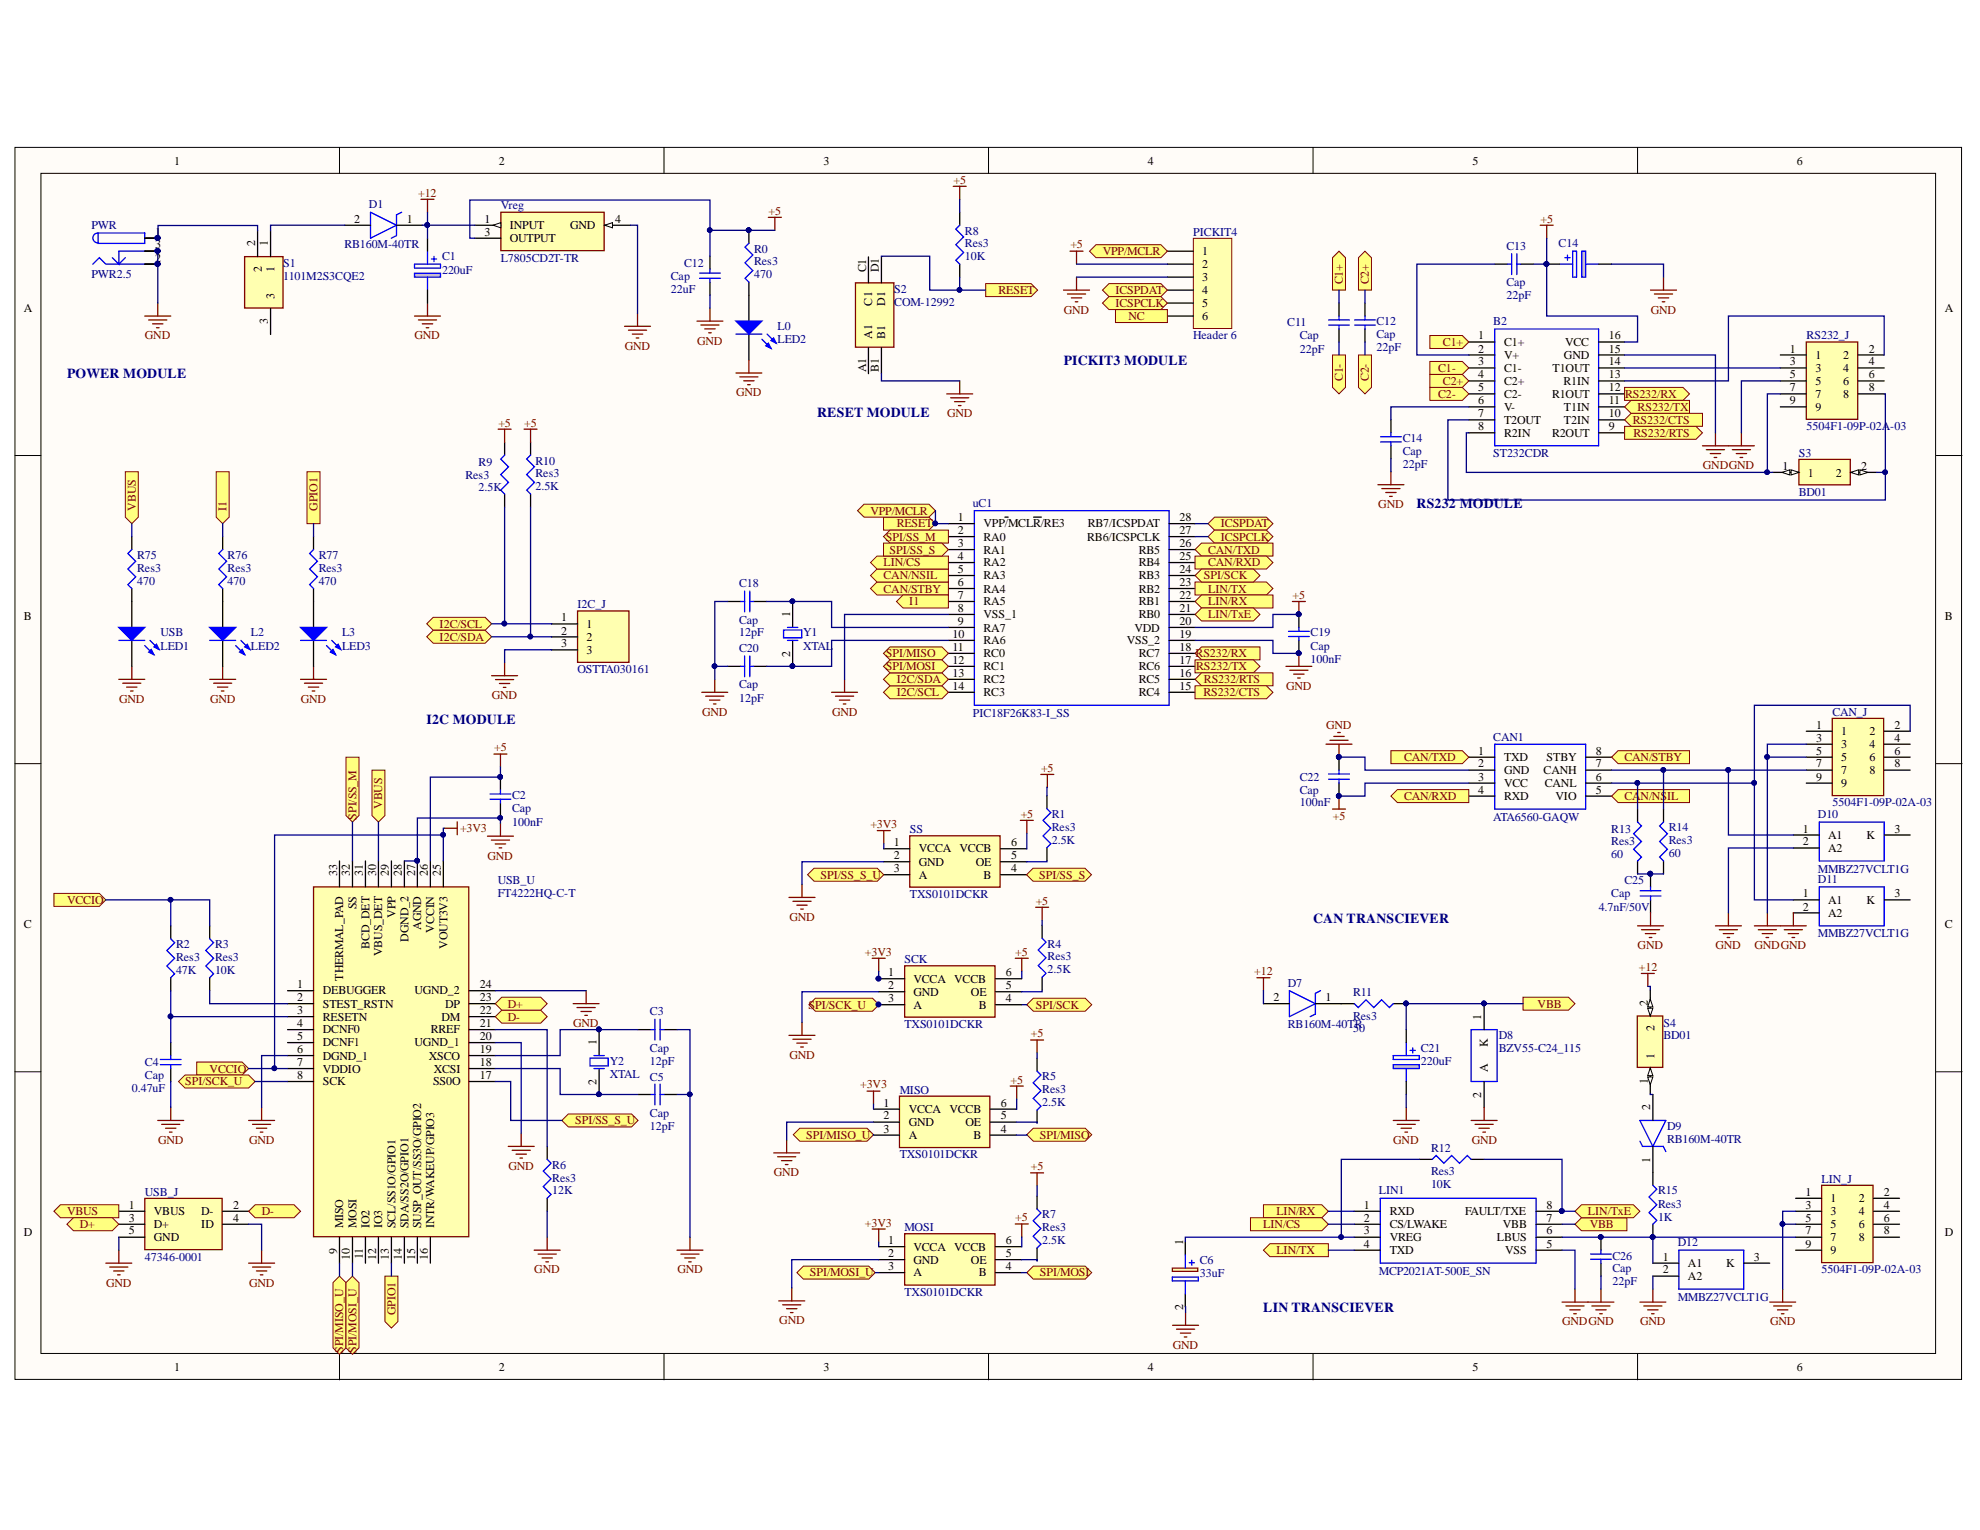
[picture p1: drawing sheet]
<svg xmlns="http://www.w3.org/2000/svg" width="279mm" height="216mm" viewBox="0 0 279 216" stroke-linecap="round" stroke-linejoin="round" font-family="sans-serif">
<defs><g id="words">
<g font-size="1.9" fill="#000080">
<text x="9.5" y="53.3">POWER MODULE</text>
<text x="150.1" y="51.5">PICKIT3 MODULE</text>
<text x="115.3" y="58.8">RESET MODULE</text>
<text x="199.9" y="71.6">RS232 MODULE</text>
<text x="60.2" y="102.2">I2C MODULE</text>
<text x="185.3" y="130.2">CAN TRANSCIEVER</text>
<text x="178.3" y="185.2">LIN TRANSCIEVER</text>
</g>
<g font-size="1.7">
<text x="24.6" y="23.2">1</text>
<text x="70.4" y="23.2">2</text>
<text x="116.2" y="23.2">3</text>
<text x="162" y="23.2">4</text>
<text x="207.8" y="23.2">5</text>
<text x="253.6" y="23.2">6</text>
<text x="21.9" y="33.3">1</text>
<text x="21.9" y="35.1">3</text>
<text x="36" y="34.7" transform="rotate(-90 36 34.7)">2</text>
<text x="37.8" y="34.7" transform="rotate(-90 37.8 34.7)">1</text>
<text x="50" y="31.4">2</text>
<text x="57.4" y="31.4">1</text>
<text x="68.4" y="31.4">1</text>
<text x="68.4" y="33.3">3</text>
<text x="71.9" y="32.3">INPUT</text>
<text x="71.9" y="34.2">OUTPUT</text>
<text x="80.5" y="32.3">GND</text>
<text x="86.8" y="31.4">4</text>
<text x="169.6" y="36">1</text>
<text x="21.9" y="36.9">2</text>
<text x="36.9" y="38.3" transform="rotate(-90 36.9 38.3)">2</text>
<text x="38.7" y="38.3" transform="rotate(-90 38.7 38.3)">1</text>
<text x="122.2" y="38.4" transform="rotate(-90 122.2 38.4)">C1</text>
<text x="124" y="38.4" transform="rotate(-90 124 38.4)">D1</text>
<text x="169.6" y="37.8">2</text>
<text x="169.6" y="39.7">3</text>
<text x="169.6" y="41.5">4</text>
<text x="3.4" y="44">A</text>
<text x="37.8" y="45.8" transform="rotate(-90 37.8 45.8)">3</text>
<text x="38.7" y="42.2" transform="rotate(-90 38.7 42.2)">3</text>
<text x="123.1" y="47.8" transform="rotate(-90 123.1 47.8)">A1</text>
<text x="123.1" y="43.2" transform="rotate(-90 123.1 43.2)">C1</text>
<text x="124.9" y="47.8" transform="rotate(-90 124.9 47.8)">B1</text>
<text x="124.9" y="43.2" transform="rotate(-90 124.9 43.2)">D1</text>
<text x="169.6" y="43.3">5</text>
<text x="169.6" y="45.2">6</text>
<text x="208.6" y="47.9">1</text>
<text x="227" y="47.9">16</text>
<text x="274.5" y="44">A</text>
<text x="122.2" y="52.5" transform="rotate(-90 122.2 52.5)">A1</text>
<text x="124" y="52.5" transform="rotate(-90 124 52.5)">B1</text>
<text x="208.6" y="49.8">2</text>
<text x="208.6" y="51.5">3</text>
<text x="208.6" y="53.4">4</text>
<text x="212.2" y="48.8">C1+</text>
<text x="212.2" y="50.7">V+</text>
<text x="212.2" y="52.5">C1-</text>
<text x="219.1" y="52.5">T1OUT</text>
<text x="220.7" y="50.7">GND</text>
<text x="220.9" y="48.8">VCC</text>
<text x="227" y="49.8">15</text>
<text x="227" y="51.5">14</text>
<text x="227" y="53.4">13</text>
<text x="252.6" y="49.8">1</text>
<text x="252.6" y="51.5">3</text>
<text x="252.6" y="53.4">5</text>
<text x="256.2" y="50.7">1</text>
<text x="256.2" y="52.5">3</text>
<text x="260.1" y="50.7">2</text>
<text x="260.1" y="52.5">4</text>
<text x="263.7" y="49.8">2</text>
<text x="263.7" y="51.5">4</text>
<text x="263.7" y="53.4">6</text>
<text x="208.6" y="55.2">5</text>
<text x="208.6" y="57">6</text>
<text x="208.6" y="58.9">7</text>
<text x="212.2" y="54.3">C2+</text>
<text x="212.2" y="56.2">C2-</text>
<text x="212.2" y="57.9">V-</text>
<text x="212.2" y="59.8">T2OUT</text>
<text x="219" y="56.2">R1OUT</text>
<text x="220.6" y="54.3">R1IN</text>
<text x="220.7" y="57.9">T1IN</text>
<text x="220.7" y="59.8">T2IN</text>
<text x="227" y="55.2">12</text>
<text x="227" y="57">11</text>
<text x="227" y="58.9">10</text>
<text x="252.6" y="55.2">7</text>
<text x="252.6" y="57">9</text>
<text x="256.2" y="54.3">5</text>
<text x="256.2" y="56.2">7</text>
<text x="256.2" y="57.9">9</text>
<text x="260.1" y="54.3">6</text>
<text x="260.1" y="56.2">8</text>
<text x="263.7" y="55.2">8</text>
<text x="208.6" y="60.7">8</text>
<text x="212.2" y="61.7">R2IN</text>
<text x="219" y="61.7">R2OUT</text>
<text x="227" y="60.7">9</text>
<text x="251.5" y="66.3">1</text>
<text x="255.1" y="67.2">1</text>
<text x="259.1" y="67.2">2</text>
<text x="262.6" y="66.3">2</text>
<text x="135.2" y="73.5">1</text>
<text x="135.2" y="75.4">2</text>
<text x="135.2" y="77.2">3</text>
<text x="138.8" y="74.4">VPP/MCLR/RE3</text>
<text x="138.8" y="76.3">RA0</text>
<text x="153.4" y="76.3">RB6/ICSPCLK</text>
<text x="153.5" y="74.4">RB7/ICSPDAT</text>
<text x="166.4" y="73.5">28</text>
<text x="166.4" y="75.4">27</text>
<text x="166.4" y="77.2">26</text>
<text x="135.2" y="79.1">4</text>
<text x="135.2" y="80.8">5</text>
<text x="135.2" y="82.7">6</text>
<text x="138.8" y="78.1">RA1</text>
<text x="138.8" y="79.9">RA2</text>
<text x="138.8" y="81.8">RA3</text>
<text x="138.8" y="83.6">RA4</text>
<text x="160.7" y="78.1">RB5</text>
<text x="160.7" y="79.9">RB4</text>
<text x="160.7" y="81.8">RB3</text>
<text x="160.7" y="83.6">RB2</text>
<text x="166.4" y="79.1">25</text>
<text x="166.4" y="80.8">24</text>
<text x="166.4" y="82.7">23</text>
<text x="3.4" y="87.5">B</text>
<text x="79.2" y="87.7">1</text>
<text x="79.2" y="89.5">2</text>
<text x="82.8" y="88.6">1</text>
<text x="111.5" y="87.1" transform="rotate(-90 111.5 87.1)">1</text>
<text x="135.2" y="84.6">7</text>
<text x="135.2" y="86.3">8</text>
<text x="135.2" y="88.2">9</text>
<text x="138.8" y="85.4">RA5</text>
<text x="138.8" y="87.3">VSS_1</text>
<text x="138.8" y="89.1">RA7</text>
<text x="160.1" y="89.1">VDD</text>
<text x="160.7" y="85.4">RB1</text>
<text x="160.7" y="87.3">RB0</text>
<text x="166.4" y="84.6">22</text>
<text x="166.4" y="86.3">21</text>
<text x="166.4" y="88.2">20</text>
<text x="274.5" y="87.5">B</text>
<text x="79.2" y="91.3">3</text>
<text x="82.8" y="90.5">2</text>
<text x="82.8" y="92.2">3</text>
<text x="111.5" y="92.7" transform="rotate(-90 111.5 92.7)">2</text>
<text x="134.4" y="90.1">10</text>
<text x="134.4" y="91.8">11</text>
<text x="134.4" y="93.7">12</text>
<text x="134.4" y="95.5">13</text>
<text x="138.8" y="90.9">RA6</text>
<text x="138.8" y="92.8">RC0</text>
<text x="138.8" y="94.6">RC1</text>
<text x="159" y="90.9">VSS_2</text>
<text x="160.7" y="92.8">RC7</text>
<text x="160.7" y="94.6">RC6</text>
<text x="166.4" y="90.1">19</text>
<text x="166.4" y="91.8">18</text>
<text x="166.4" y="93.7">17</text>
<text x="166.4" y="95.5">16</text>
<text x="134.4" y="97.3">14</text>
<text x="138.8" y="96.4">RC2</text>
<text x="138.8" y="98.2">RC3</text>
<text x="160.7" y="96.4">RC5</text>
<text x="160.7" y="98.2">RC4</text>
<text x="166.4" y="97.3">15</text>
<text x="208.6" y="106.5">1</text>
<text x="212.2" y="107.4">TXD</text>
<text x="218.2" y="107.4">STBY</text>
<text x="225.2" y="106.5">8</text>
<text x="256.3" y="102.8">1</text>
<text x="256.3" y="104.7">3</text>
<text x="256.3" y="106.5">5</text>
<text x="259.8" y="103.7">1</text>
<text x="259.8" y="105.6">3</text>
<text x="259.8" y="107.4">5</text>
<text x="263.8" y="103.7">2</text>
<text x="263.8" y="105.6">4</text>
<text x="263.8" y="107.4">6</text>
<text x="267.4" y="102.8">2</text>
<text x="267.4" y="104.7">4</text>
<text x="267.4" y="106.5">6</text>
<text x="208.6" y="108.3">2</text>
<text x="208.6" y="110.2">3</text>
<text x="208.6" y="112">4</text>
<text x="212.2" y="109.2">GND</text>
<text x="212.2" y="111.1">VCC</text>
<text x="212.2" y="112.9">RXD</text>
<text x="217.8" y="109.2">CANH</text>
<text x="218" y="111.1">CANL</text>
<text x="219.5" y="112.9">VIO</text>
<text x="225.2" y="108.3">7</text>
<text x="225.2" y="110.2">6</text>
<text x="225.2" y="112">5</text>
<text x="256.3" y="108.3">7</text>
<text x="256.3" y="110.2">9</text>
<text x="259.8" y="109.2">7</text>
<text x="259.8" y="111.1">9</text>
<text x="263.8" y="109.2">8</text>
<text x="267.4" y="108.3">8</text>
<text x="126.1" y="119.4">1</text>
<text x="142.7" y="119.4">6</text>
<text x="254.4" y="117.5">1</text>
<text x="254.4" y="119.3">2</text>
<text x="258" y="118.4">A1</text>
<text x="263.4" y="118.4">K</text>
<text x="267.4" y="117.5">3</text>
<text x="47.6" y="123.7" transform="rotate(-90 47.6 123.7)">33</text>
<text x="49.4" y="123.7" transform="rotate(-90 49.4 123.7)">32</text>
<text x="51.2" y="123.7" transform="rotate(-90 51.2 123.7)">31</text>
<text x="53.1" y="123.7" transform="rotate(-90 53.1 123.7)">30</text>
<text x="54.9" y="123.7" transform="rotate(-90 54.9 123.7)">29</text>
<text x="56.7" y="123.7" transform="rotate(-90 56.7 123.7)">28</text>
<text x="58.6" y="123.7" transform="rotate(-90 58.6 123.7)">27</text>
<text x="60.4" y="123.7" transform="rotate(-90 60.4 123.7)">26</text>
<text x="62.2" y="123.7" transform="rotate(-90 62.2 123.7)">25</text>
<text x="126.1" y="121.2">2</text>
<text x="126.1" y="123.1">3</text>
<text x="129.7" y="120.3">VCCA VCCB</text>
<text x="129.7" y="122.2">GND</text>
<text x="129.7" y="124">A</text>
<text x="137.7" y="122.2">OE</text>
<text x="138.8" y="124">B</text>
<text x="142.7" y="121.2">5</text>
<text x="142.7" y="123.1">4</text>
<text x="258" y="120.2">A2</text>
<text x="3.4" y="130.9">C</text>
<text x="50.3" y="128.2" transform="rotate(-90 50.3 128.2)">SS</text>
<text x="55.8" y="129.5" transform="rotate(-90 55.8 129.5)">VPP</text>
<text x="59.4" y="131.2" transform="rotate(-90 59.4 131.2)">AGND</text>
<text x="61.3" y="131.6" transform="rotate(-90 61.3 131.6)">VCCIN</text>
<text x="254.4" y="126.6">1</text>
<text x="254.4" y="128.5">2</text>
<text x="258" y="127.6">A1</text>
<text x="258" y="129.3">A2</text>
<text x="263.4" y="127.6">K</text>
<text x="267.4" y="126.6">3</text>
<text x="274.5" y="130.9">C</text>
<text x="52.2" y="133.9" transform="rotate(-90 52.2 133.9)">BCD_DET</text>
<text x="53.9" y="134.9" transform="rotate(-90 53.9 134.9)">VBUS_DET</text>
<text x="57.6" y="132.9" transform="rotate(-90 57.6 132.9)">DGND_2</text>
<text x="63.1" y="133.9" transform="rotate(-90 63.1 133.9)">VOUT3V3</text>
<text x="125.4" y="137.8">1</text>
<text x="141.9" y="137.8">6</text>
<text x="41.9" y="139.5">1</text>
<text x="41.9" y="141.2">2</text>
<text x="41.9" y="143.1">3</text>
<text x="45.6" y="140.3">DEBUGGER</text>
<text x="45.6" y="142.2">STEST_RSTN</text>
<text x="48.4" y="138.4" transform="rotate(-90 48.4 138.4)">THERMAL_PAD</text>
<text x="58.5" y="140.3">UGND_2</text>
<text x="62.8" y="142.2">DP</text>
<text x="67.7" y="139.5">24</text>
<text x="67.7" y="141.2">23</text>
<text x="67.7" y="143.1">22</text>
<text x="125.4" y="139.6">2</text>
<text x="125.4" y="141.4">3</text>
<text x="128.9" y="138.7">VCCA VCCB</text>
<text x="128.9" y="140.5">GND</text>
<text x="128.9" y="142.3">A</text>
<text x="137" y="140.5">OE</text>
<text x="138.1" y="142.3">B</text>
<text x="141.9" y="139.6">5</text>
<text x="141.9" y="141.4">4</text>
<text x="179.7" y="141.2">2</text>
<text x="187.1" y="141.2">1</text>
<text x="209" y="143.9" transform="rotate(-90 209 143.9)">1</text>
<text x="232.5" y="141.9" transform="rotate(-90 232.5 141.9)">2</text>
<text x="41.9" y="145">4</text>
<text x="41.9" y="146.7">5</text>
<text x="41.9" y="148.6">6</text>
<text x="45.6" y="144">RESETN</text>
<text x="45.6" y="145.8">DCNF0</text>
<text x="45.6" y="147.7">DCNF1</text>
<text x="45.6" y="149.5">DGND_1</text>
<text x="58.5" y="147.7">UGND_1</text>
<text x="60.5" y="149.5">XSCO</text>
<text x="60.8" y="145.8">RREF</text>
<text x="62.3" y="144">DM</text>
<text x="67.7" y="145">21</text>
<text x="67.7" y="146.7">20</text>
<text x="67.7" y="148.6">19</text>
<text x="84.2" y="147.5" transform="rotate(-90 84.2 147.5)">1</text>
<text x="210" y="147.8" transform="rotate(-90 210 147.8)">K</text>
<text x="233.5" y="149.4" transform="rotate(-90 233.5 149.4)">1</text>
<text x="233.5" y="145.5" transform="rotate(-90 233.5 145.5)">2</text>
<text x="41.9" y="150.5">7</text>
<text x="41.9" y="152.2">8</text>
<text x="45.6" y="151.4">VDDIO</text>
<text x="45.6" y="153.2">SCK</text>
<text x="61.1" y="153.2">SS0O</text>
<text x="61.2" y="151.4">XCSI</text>
<text x="67.7" y="150.5">18</text>
<text x="67.7" y="152.2">17</text>
<text x="84.2" y="153.1" transform="rotate(-90 84.2 153.1)">2</text>
<text x="209" y="154.9" transform="rotate(-90 209 154.9)">2</text>
<text x="210" y="151.3" transform="rotate(-90 210 151.3)">A</text>
<text x="232.5" y="153" transform="rotate(-90 232.5 153)">1</text>
<text x="124.7" y="156.2">1</text>
<text x="124.7" y="158">2</text>
<text x="124.7" y="159.8">3</text>
<text x="128.2" y="157">VCCA VCCB</text>
<text x="128.2" y="158.9">GND</text>
<text x="128.2" y="160.8">A</text>
<text x="136.3" y="158.9">OE</text>
<text x="137.4" y="160.8">B</text>
<text x="141.2" y="156.2">6</text>
<text x="141.2" y="158">5</text>
<text x="141.2" y="159.8">4</text>
<text x="232.9" y="156.6" transform="rotate(-90 232.9 156.6)">2</text>
<text x="232.9" y="164.1" transform="rotate(-90 232.9 164.1)">1</text>
<text x="18.2" y="170.6">1</text>
<text x="18.2" y="172.4">3</text>
<text x="21.7" y="171.5">VBUS</text>
<text x="21.7" y="173.3">D+</text>
<text x="28.4" y="171.5">D-</text>
<text x="28.4" y="173.3">ID</text>
<text x="32.9" y="170.6">2</text>
<text x="32.9" y="172.4">4</text>
<text x="48.4" y="173.3" transform="rotate(-90 48.4 173.3)">MISO</text>
<text x="50.3" y="173.3" transform="rotate(-90 50.3 173.3)">MOSI</text>
<text x="52.2" y="173.3" transform="rotate(-90 52.2 173.3)">IO2</text>
<text x="53.9" y="173.3" transform="rotate(-90 53.9 173.3)">IO3</text>
<text x="55.8" y="173.3" transform="rotate(-90 55.8 173.3)">SCL/SS1O/GPIO1</text>
<text x="57.6" y="173.3" transform="rotate(-90 57.6 173.3)">SDA/SS2O/GPIO1</text>
<text x="59.4" y="173.3" transform="rotate(-90 59.4 173.3)">SUSP_OUT/SS3O/GPIO2</text>
<text x="61.3" y="173.3" transform="rotate(-90 61.3 173.3)">INTR/WAKEUP/GPIO3</text>
<text x="192.5" y="170.6">1</text>
<text x="192.5" y="172.4">2</text>
<text x="196.1" y="171.5">RXD</text>
<text x="196.1" y="173.3">CS/LWAKE</text>
<text x="206.7" y="171.5">FAULT/TXE</text>
<text x="212.1" y="173.3">VBB</text>
<text x="218.2" y="170.6">8</text>
<text x="218.2" y="172.4">7</text>
<text x="254.8" y="168.7">1</text>
<text x="254.8" y="170.6">3</text>
<text x="254.8" y="172.4">5</text>
<text x="258.3" y="169.6">1</text>
<text x="258.3" y="171.5">3</text>
<text x="258.3" y="173.3">5</text>
<text x="262.3" y="169.6">2</text>
<text x="262.3" y="171.5">4</text>
<text x="262.3" y="173.3">6</text>
<text x="265.8" y="168.7">2</text>
<text x="265.8" y="170.6">4</text>
<text x="265.8" y="172.4">6</text>
<text x="3.4" y="174.4">D</text>
<text x="18.2" y="174.2">5</text>
<text x="21.7" y="175.1">GND</text>
<text x="47.6" y="176.9" transform="rotate(-90 47.6 176.9)">9</text>
<text x="49.4" y="177.7" transform="rotate(-90 49.4 177.7)">10</text>
<text x="51.2" y="177.7" transform="rotate(-90 51.2 177.7)">11</text>
<text x="53.1" y="177.7" transform="rotate(-90 53.1 177.7)">12</text>
<text x="54.9" y="177.7" transform="rotate(-90 54.9 177.7)">13</text>
<text x="56.7" y="177.7" transform="rotate(-90 56.7 177.7)">14</text>
<text x="58.6" y="177.7" transform="rotate(-90 58.6 177.7)">15</text>
<text x="60.4" y="177.7" transform="rotate(-90 60.4 177.7)">16</text>
<text x="125.4" y="175.5">1</text>
<text x="125.4" y="177.4">2</text>
<text x="125.4" y="179.3">3</text>
<text x="128.9" y="176.5">VCCA VCCB</text>
<text x="128.9" y="178.3">GND</text>
<text x="137" y="178.3">OE</text>
<text x="141.9" y="175.5">6</text>
<text x="141.9" y="177.4">5</text>
<text x="141.9" y="179.3">4</text>
<text x="166.9" y="175.6" transform="rotate(-90 166.9 175.6)">1</text>
<text x="192.5" y="174.2">3</text>
<text x="192.5" y="176.1">4</text>
<text x="196.1" y="175.1">VREG</text>
<text x="196.1" y="177">TXD</text>
<text x="211.2" y="175.1">LBUS</text>
<text x="212.4" y="177">VSS</text>
<text x="218.2" y="174.2">6</text>
<text x="218.2" y="176.1">5</text>
<text x="234.6" y="177.9">1</text>
<text x="234.6" y="179.7">2</text>
<text x="238.2" y="178.8">A1</text>
<text x="243.6" y="178.8">K</text>
<text x="247.5" y="177.9">3</text>
<text x="254.8" y="174.2">7</text>
<text x="254.8" y="176.1">9</text>
<text x="258.3" y="175.1">7</text>
<text x="258.3" y="177">9</text>
<text x="262.3" y="175.1">8</text>
<text x="265.8" y="174.2">8</text>
<text x="274.5" y="174.4">D</text>
<text x="128.9" y="180.1">A</text>
<text x="138.1" y="180.1">B</text>
<text x="166.9" y="184.8" transform="rotate(-90 166.9 184.8)">2</text>
<text x="238.2" y="180.6">A2</text>
<text x="24.6" y="193.5">1</text>
<text x="70.4" y="193.5">2</text>
<text x="116.2" y="193.5">3</text>
<text x="162" y="193.5">4</text>
<text x="207.8" y="193.5">5</text>
<text x="253.6" y="193.5">6</text>
</g>
<g font-size="1.7" fill="#000080">
<text x="52.1" y="29.4">D1</text>
<text x="70.7" y="29.6">Vreg</text>
<text x="12.9" y="32.3">PWR</text>
<text x="48.6" y="35.1">RB160M-40TR</text>
<text x="106.4" y="35.6">R0</text>
<text x="136.2" y="33.1">R8</text>
<text x="136.2" y="34.9">Res3</text>
<text x="168.4" y="33.3">PICKIT4</text>
<text x="212.6" y="35.3">C13</text>
<text x="219.9" y="34.9">C14</text>
<text x="12.9" y="39.3">PWR2.5</text>
<text x="40" y="37.7">S1</text>
<text x="40" y="39.5">1101M2S3CQE2</text>
<text x="62.4" y="36.7">C1</text>
<text x="62.4" y="38.6">220uF</text>
<text x="70.7" y="36.9">L7805CD2T-TR</text>
<text x="94.7" y="41.3">22uF</text>
<text x="94.7" y="39.4">Cap</text>
<text x="96.5" y="37.7">C12</text>
<text x="106.4" y="39.3">470</text>
<text x="106.4" y="37.4">Res3</text>
<text x="126.2" y="41.4">S2</text>
<text x="136.2" y="36.7">10K</text>
<text x="212.6" y="40.4">Cap</text>
<text x="109.7" y="46.6">L0</text>
<text x="126.2" y="43.2">COM-12992</text>
<text x="168.4" y="47.9">Header 6</text>
<text x="181.6" y="46">C11</text>
<text x="183.4" y="47.9">Cap</text>
<text x="194.2" y="45.9">C12</text>
<text x="194.2" y="47.7">Cap</text>
<text x="210.7" y="45.9">B2</text>
<text x="212.6" y="42.2">22pF</text>
<text x="254.9" y="47.9">RS232_J</text>
<text x="109.7" y="48.4">LED2</text>
<text x="183.4" y="49.8">22pF</text>
<text x="194.2" y="49.6">22pF</text>
<text x="67.5" y="65.7">R9</text>
<text x="75.6" y="65.6">R10</text>
<text x="198" y="62.3">C14</text>
<text x="198" y="64.2">Cap</text>
<text x="210.7" y="64.5">ST232CDR</text>
<text x="253.8" y="64.5">S3</text>
<text x="254.9" y="60.7">5504F1-09P-02A-03</text>
<text x="65.7" y="67.6">Res3</text>
<text x="67.5" y="69.4">2.5K</text>
<text x="75.6" y="69.2">2.5K</text>
<text x="75.6" y="67.3">Res3</text>
<text x="137.3" y="71.5">uC1</text>
<text x="198" y="66.1">22pF</text>
<text x="253.8" y="69.9">BD01</text>
<text x="19.4" y="82.5">470</text>
<text x="19.4" y="78.8">R75</text>
<text x="19.4" y="80.7">Res3</text>
<text x="32.1" y="82.5">470</text>
<text x="32.1" y="78.8">R76</text>
<text x="32.1" y="80.7">Res3</text>
<text x="45" y="82.5">470</text>
<text x="45" y="78.8">R77</text>
<text x="45" y="80.7">Res3</text>
<text x="104.3" y="82.9">C18</text>
<text x="22.7" y="89.8">USB</text>
<text x="35.4" y="89.8">L2</text>
<text x="48.3" y="89.8">L3</text>
<text x="81.5" y="85.8">I2C_J</text>
<text x="104.3" y="89.8">12pF</text>
<text x="104.3" y="88">Cap</text>
<text x="113.3" y="89.8">Y1</text>
<text x="184.9" y="89.8">C19</text>
<text x="22.7" y="91.7">LED1</text>
<text x="35.4" y="91.7">LED2</text>
<text x="48.3" y="91.7">LED3</text>
<text x="81.5" y="95">OSTTA030161</text>
<text x="104.3" y="92">C20</text>
<text x="113.3" y="91.7">XTAL</text>
<text x="184.9" y="93.5">100nF</text>
<text x="184.9" y="91.7">Cap</text>
<text x="104.3" y="99">12pF</text>
<text x="104.3" y="97.1">Cap</text>
<text x="137.3" y="101.2">PIC18F26K83-I_SS</text>
<text x="258.6" y="101">CAN_J</text>
<text x="210.7" y="104.5">CAN1</text>
<text x="72.3" y="112.8">C2</text>
<text x="183.4" y="113.8">100nF</text>
<text x="183.4" y="110.2">C22</text>
<text x="183.4" y="112">Cap</text>
<text x="258.6" y="113.8">5504F1-09P-02A-03</text>
<text x="72.3" y="116.5">100nF</text>
<text x="72.3" y="114.6">Cap</text>
<text x="128.4" y="117.6">SS</text>
<text x="148.4" y="119">2.5K</text>
<text x="148.4" y="115.4">R1</text>
<text x="148.4" y="117.3">Res3</text>
<text x="210.7" y="115.8">ATA6560-GAQW</text>
<text x="227.4" y="117.5">R13</text>
<text x="227.4" y="119.3">Res3</text>
<text x="235.5" y="117.3">R14</text>
<text x="235.5" y="119.1">Res3</text>
<text x="256.5" y="115.5">D10</text>
<text x="70.2" y="124.8">USB_U</text>
<text x="227.4" y="121.1">60</text>
<text x="229.2" y="124.8">C25</text>
<text x="235.5" y="121">60</text>
<text x="256.5" y="123.2">MMBZ27VCLT1G</text>
<text x="256.5" y="124.6">D11</text>
<text x="70.2" y="126.6">FT4222HQ-C-T</text>
<text x="128.4" y="126.7">TXS0101DCKR</text>
<text x="225.6" y="128.5">4.7nF/50V</text>
<text x="227.4" y="126.6">Cap</text>
<text x="24.9" y="137.4">47K</text>
<text x="24.9" y="133.7">R2</text>
<text x="24.9" y="135.6">Res3</text>
<text x="30.3" y="137.4">10K</text>
<text x="30.3" y="133.7">R3</text>
<text x="30.3" y="135.6">Res3</text>
<text x="127.6" y="135.9">SCK</text>
<text x="147.8" y="137.4">2.5K</text>
<text x="147.8" y="133.7">R4</text>
<text x="147.8" y="135.5">Res3</text>
<text x="256.5" y="132.3">MMBZ27VCLT1G</text>
<text x="91.7" y="143.3">C3</text>
<text x="181.7" y="139.2">D7</text>
<text x="190.9" y="140.6">R11</text>
<text x="190.9" y="143.9">Res3</text>
<text x="91.7" y="148.4">Cap</text>
<text x="127.6" y="145">TXS0101DCKR</text>
<text x="181.7" y="145.1">RB160M-40TR</text>
<text x="190.9" y="145.6">50</text>
<text x="200.5" y="148.4">C21</text>
<text x="211.5" y="146.6">D8</text>
<text x="211.5" y="148.4">BZV55-C24_115</text>
<text x="234.7" y="144.9">S4</text>
<text x="234.7" y="146.7">BD01</text>
<text x="18.6" y="154.1">0.47uF</text>
<text x="20.5" y="150.5">C4</text>
<text x="20.5" y="152.2">Cap</text>
<text x="86" y="150.3">Y2</text>
<text x="86" y="152.1">XTAL</text>
<text x="91.7" y="152.5">C5</text>
<text x="91.7" y="150.3">12pF</text>
<text x="127" y="154.3">MISO</text>
<text x="147.1" y="152.4">R5</text>
<text x="147.1" y="154.3">Res3</text>
<text x="200.5" y="150.3">220uF</text>
<text x="91.7" y="159.4">12pF</text>
<text x="91.7" y="157.6">Cap</text>
<text x="147.1" y="156.1">2.5K</text>
<text x="235.2" y="159.4">D9</text>
<text x="235.2" y="161.3">RB160M-40TR</text>
<text x="77.9" y="164.9">R6</text>
<text x="77.9" y="166.8">Res3</text>
<text x="127" y="163.5">TXS0101DCKR</text>
<text x="201.9" y="167.6">10K</text>
<text x="201.9" y="162.5">R12</text>
<text x="201.9" y="165.8">Res3</text>
<text x="257" y="166.9">LIN_J</text>
<text x="20.5" y="168.7">USB_J</text>
<text x="77.9" y="168.5">12K</text>
<text x="127.6" y="173.8">MOSI</text>
<text x="147.1" y="171.9">R7</text>
<text x="147.1" y="173.7">Res3</text>
<text x="194.6" y="168.5">LIN1</text>
<text x="234" y="172.3">1K</text>
<text x="234" y="168.5">R15</text>
<text x="234" y="170.4">Res3</text>
<text x="20.5" y="177.9">47346-0001</text>
<text x="147.1" y="175.5">2.5K</text>
<text x="169.3" y="178.4">C6</text>
<text x="194.6" y="179.9">MCP2021AT-500E_SN</text>
<text x="227.5" y="177.7">C26</text>
<text x="227.5" y="179.5">Cap</text>
<text x="236.8" y="175.9">D12</text>
<text x="257" y="179.7">5504F1-09P-02A-03</text>
<text x="127.6" y="182.9">TXS0101DCKR</text>
<text x="169.3" y="180.2">33uF</text>
<text x="227.5" y="181.4">22pF</text>
<text x="236.8" y="183.6">MMBZ27VCLT1G</text>
</g>
<g font-size="1.7" fill="#800000">
<text x="59" y="27.8">+12</text>
<text x="134.6" y="25.9">+5</text>
<text x="108.4" y="30.3">+5</text>
<text x="151" y="35.1">+5</text>
<text x="155.6" y="36">VPP/MCLR</text>
<text x="217.4" y="31.4">+5</text>
<text x="140.9" y="41.5">RESET</text>
<text x="157.4" y="41.5">ICSPDAT</text>
<text x="189.5" y="40.1" transform="rotate(-90 189.5 40.1)">C1+</text>
<text x="193.1" y="40.1" transform="rotate(-90 193.1 40.1)">C2+</text>
<text x="20.5" y="47.9">GND</text>
<text x="58.5" y="47.9">GND</text>
<text x="150.1" y="44.3">GND</text>
<text x="157.4" y="43.3">ICSPCLK</text>
<text x="159.2" y="45.2">NC</text>
<text x="233" y="44.3">GND</text>
<text x="88.2" y="49.3">GND</text>
<text x="98.4" y="48.7">GND</text>
<text x="189.5" y="53.7" transform="rotate(-90 189.5 53.7)">C1-</text>
<text x="193.1" y="53.7" transform="rotate(-90 193.1 53.7)">C2-</text>
<text x="202.9" y="52.5">C1-</text>
<text x="203.6" y="48.8">C1+</text>
<text x="103.9" y="55.9">GND</text>
<text x="133.6" y="58.9">GND</text>
<text x="202.9" y="56.2">C2-</text>
<text x="203.6" y="54.3">C2+</text>
<text x="229.3" y="56.2">RS232/RX</text>
<text x="230.4" y="59.8">RS232/CTS</text>
<text x="231.1" y="57.9">RS232/TX</text>
<text x="70.3" y="60.2">+5</text>
<text x="74" y="60.2">+5</text>
<text x="230.5" y="61.7">RS232/RTS</text>
<text x="194.5" y="71.7">GND</text>
<text x="240.3" y="66.2">GNDGND</text>
<text x="19.2" y="72.1" transform="rotate(-90 19.2 72.1)">VBUS</text>
<text x="32" y="72.1" transform="rotate(-90 32 72.1)">I1</text>
<text x="44.8" y="72.1" transform="rotate(-90 44.8 72.1)">GPIO1</text>
<text x="122.8" y="72.6">VPP/MCLR</text>
<text x="125" y="76.3">SPI/SS_M</text>
<text x="126.5" y="74.4">RESET</text>
<text x="172.3" y="74.4">ICSPDAT</text>
<text x="172.3" y="76.3">ICSPCLK</text>
<text x="124.7" y="83.6">CAN/STBY</text>
<text x="124.7" y="81.8">CAN/NSIL</text>
<text x="124.7" y="79.9">LIN/CS</text>
<text x="125.5" y="78.1">SPI/SS_S</text>
<text x="169.9" y="81.8">SPI/SCK</text>
<text x="170.5" y="83.6">LIN/TX</text>
<text x="170.5" y="78.1">CAN/TXD</text>
<text x="170.5" y="79.9">CAN/RXD</text>
<text x="62" y="88.6">I2C/SCL</text>
<text x="128.3" y="85.4">I1</text>
<text x="170.5" y="85.4">LIN/RX</text>
<text x="170.5" y="87.3">LIN/TxE</text>
<text x="182.4" y="84.6">+5</text>
<text x="62" y="90.4">I2C/SDA</text>
<text x="125" y="92.8">SPI/MISO</text>
<text x="125" y="94.6">SPI/MOSI</text>
<text x="168.7" y="92.8">RS232/RX</text>
<text x="168.8" y="94.6">RS232/TX</text>
<text x="16.8" y="99.2">GND</text>
<text x="29.7" y="99.2">GND</text>
<text x="42.4" y="99.2">GND</text>
<text x="69.4" y="98.7">GND</text>
<text x="99.1" y="101">GND</text>
<text x="117.4" y="101">GND</text>
<text x="126.5" y="98.2">I2C/SCL</text>
<text x="126.5" y="96.4">I2C/SDA</text>
<text x="169.8" y="98.2">RS232/CTS</text>
<text x="169.9" y="96.4">RS232/RTS</text>
<text x="181.5" y="97.3">GND</text>
<text x="69.7" y="106">+5</text>
<text x="187.1" y="102.8">GND</text>
<text x="198.1" y="107.4">CAN/TXD</text>
<text x="229.2" y="107.4">CAN/STBY</text>
<text x="146.9" y="108.9">+5</text>
<text x="198.1" y="112.9">CAN/RXD</text>
<text x="229.2" y="112.9">CA</text>
<text x="231.5" y="112.9">N/NSIL</text>
<text x="50.3" y="115.6" transform="rotate(-90 50.3 115.6)">SPI/SS_M</text>
<text x="53.9" y="114.1" transform="rotate(-90 53.9 114.1)">VBUS</text>
<text x="64.9" y="117.4">+3V3</text>
<text x="122.8" y="116.8">+3V3</text>
<text x="144" y="115.4">+5</text>
<text x="188.1" y="115.6">+5</text>
<text x="68.8" y="121.3">GND</text>
<text x="115.8" y="124">SPI/SS_S_U</text>
<text x="146.7" y="124">SPI/SS_S</text>
<text x="9.5" y="127.6">VCCIO</text>
<text x="111.4" y="129.9">GND</text>
<text x="146.1" y="127.6">+5</text>
<text x="122.1" y="134.9">+3V3</text>
<text x="143.3" y="134.9">+5</text>
<text x="177" y="137.6">+12</text>
<text x="231.1" y="134">GND</text>
<text x="231.3" y="137">+12</text>
<text x="242.1" y="134">GND</text>
<text x="247.6" y="134">GNDGND</text>
<text x="71.7" y="142.2">D+</text>
<text x="114.1" y="142.3">SPI/SCK_U</text>
<text x="146.1" y="142.3">SPI/SCK</text>
<text x="217" y="142.2">VBB</text>
<text x="71.7" y="144">D-</text>
<text x="80.9" y="145">GND</text>
<text x="111.4" y="149.4">GND</text>
<text x="145.5" y="146.4">+5</text>
<text x="26.1" y="153.2">SPI/SCK_U</text>
<text x="29.6" y="151.4">VCCIO</text>
<text x="121.4" y="153.6">+3V3</text>
<text x="142.6" y="152.9">+5</text>
<text x="22.3" y="161.4">GND</text>
<text x="35.2" y="161.4">GND</text>
<text x="81.1" y="158.6">SPI/SS_S_U</text>
<text x="113.8" y="160.7">SPI/MISO_U</text>
<text x="146.7" y="160.7">SPI/MISO</text>
<text x="196.6" y="161.4">GND</text>
<text x="207.7" y="161.4">GND</text>
<text x="71.8" y="165.1">GND</text>
<text x="109.2" y="166">GND</text>
<text x="145.5" y="165.2">+5</text>
<text x="9.5" y="171.5">VBUS</text>
<text x="11.2" y="173.3">D+</text>
<text x="36.9" y="171.5">D-</text>
<text x="122.1" y="173.1">+3V3</text>
<text x="143.3" y="172.3">+5</text>
<text x="178.3" y="173.3">LIN/CS</text>
<text x="180.1" y="171.5">LIN/RX</text>
<text x="224.1" y="171.5">LIN/TxE</text>
<text x="224.3" y="173.3">VBB</text>
<text x="75.4" y="179.7">GND</text>
<text x="95.6" y="179.7">GND</text>
<text x="180.1" y="177">LIN/TX</text>
<text x="15" y="181.5">GND</text>
<text x="35.2" y="181.5">GND</text>
<text x="55.8" y="185.6" transform="rotate(-90 55.8 185.6)">GPIO1</text>
<text x="114.3" y="180.1">SPI/MOSI_U</text>
<text x="146.7" y="180.1">SPI/MOSI</text>
<text x="48.4" y="190.9" transform="rotate(-90 48.4 190.9)">SPI/MISO_U</text>
<text x="50.3" y="190.9" transform="rotate(-90 50.3 190.9)">SPI/MOSI_U</text>
<text x="110" y="186.9">GND</text>
<text x="165.5" y="190.3">GND</text>
<text x="220.4" y="187">GNDGND</text>
<text x="231.4" y="187">GND</text>
<text x="249.8" y="187">GND</text>
</g>
</g></defs>
<g fill="#fffcf8" stroke="#000" stroke-width=".14">
<path d="M2.1 20.8h274.7v173.8h-274.7z"/>
<path d="M5.8 24.5h267.3v166.5h-267.3z"/>
</g>
<g fill="none" stroke="#000" stroke-width=".14">
<path d="M47.9 20.8v3.7M93.7 20.8v3.7M139.5 20.8v3.7M185.3 20.8v3.7M231.1 20.8v3.7M2.1 64.3h3.7M273.2 64.3h3.7M2.1 107.8h3.7M273.2 107.8h3.7M2.1 151.2h3.7M273.2 151.2h3.7M47.9 191.1v3.6"/>
<path d="M93.7 191.1v3.6M139.5 191.1v3.6M185.3 191.1v3.6M231.1 191.1v3.6"/>
</g>
<path d="M102.7 94h1.8M102.7 84.9h1.8M106.4 94h1.8M106.4 84.9h1.8" fill="none" stroke="#000" stroke-width=".18"/>
<path d="M104.5 94h.6M104.5 84.9h.6M105.1 83.4v2.9M105.1 92.6v2.9M105.8 83.4v2.9M105.8 92.6v2.9M105.8 94h.6M105.8 84.9h.6" fill="none" stroke="#00f" stroke-width=".18"/>
<path d="M168.4 33.6h5.4v12.8h-5.4z" fill="#ffffb0" stroke="#800000" stroke-width=".14"/>
<path d="M164.7 35.4h3.7M164.7 37.3h3.7M164.7 39.1h3.7M164.7 40.9h3.7M164.7 42.8h3.7M164.7 44.6h3.7" fill="none" stroke="#000" stroke-width=".18"/>
<g fill="#ffff80" stroke="#800000" stroke-width=".14">
<path d="M153.7 35.4l1-.9h9.1l.9 .9-.9 1h-9.1z" fill-rule="evenodd"/>
<path d="M155.6 40.9l.9-.9h7.3l.9 .9-.9 1h-7.3z" fill-rule="evenodd"/>
<path d="M155.6 42.8l.9-.9h7.3l.9 .9-.9 .9h-7.3z" fill-rule="evenodd"/>
<path d="M157.4 43.7h7.3v1.8h-7.3z" fill-rule="evenodd"/>
</g>
<path d="M151 35.4h1.8M151.9 35.4v1.9M151.9 39.1v1.8M150.1 40.9h3.6M150.6 41.5h2.6M151.2 42h1.4M151.7 42.6h.4" fill="none" stroke="#800000" stroke-width=".18"/>
<g fill="#ffff80" stroke="#800000" stroke-width=".14">
<path d="M60.2 88l.9-.9h7.4l.9 .9-.9 .9h-7.4z" fill-rule="evenodd"/>
<path d="M60.2 89.9l.9-1h7.4l.9 1-.9 .9h-7.4z" fill-rule="evenodd"/>
</g>
<g fill="none" stroke="#800000" stroke-width=".18">
<path d="M134.5 26.3h1.8M135.4 26.3v1.8M133.6 55.6h3.7M134.1 56.1h2.6M134.7 56.7h1.5M135.2 57.2h.4M135.4 53.8v1.8M70.3 60.6h1.8M71.2 60.6v1.8M74 60.6h1.8M74.9 60.6v1.8M69.4 95.3h3.6"/>
<path d="M69.9 95.9h2.6M70.5 96.4h1.4M71 97h.4M71.2 93.5v1.8"/>
</g>
<path d="M135.4 30v1.8M135.4 37.3v1.8M71.2 62.4v1.8M71.2 69.7v1.8M74.9 62.4v1.8M74.9 69.7v1.8" fill="none" stroke="#000" stroke-width=".18"/>
<path d="M135.4 31.8l-.5 .5 1.1 1.1-1.1 1.1 1.1 1.1-1.1 1.1 .5 .6M71.2 64.2l-.5 .6 1.1 1.1-1.1 1.1 1.1 1.1-1.1 1.1 .5 .5M74.9 64.2l-.6 .6 1.1 1.1-1.1 1.1 1.1 1.1-1.1 1.1 .6 .5" fill="none" stroke="#00f" stroke-width=".18"/>
<path d="M139.1 40h6.4l.9 .9-.9 1h-6.4z" fill-rule="evenodd" fill="#ffff80" stroke="#800000" stroke-width=".14"/>
<path d="M20.4 33.6h1.9M20.4 37.3h1.9M20.4 35.4h1.9M105.7 41.7v3.6M105.7 47.1v3.7" fill="none" stroke="#000" stroke-width=".18"/>
<g fill="#000080" stroke="#000080" stroke-width=".14">
<circle cx="22.2" cy="33.6" r=".33"/>
<circle cx="22.2" cy="37.2" r=".33"/>
<circle cx="22.2" cy="35.4" r=".33"/>
</g>
<path d="M13.1 37.3l.9-.9 .9 .9h5.5M13.8 32.9a.7 .7 0 0 0-.7 .7 .7 .7 0 0 0 .7 .7M13.8 32.9h6.6v1.4h-6.6zM17.7 36.4l-.9 .9M20.4 35.4h-3.6v1.9l-.9-.9" fill="none" stroke="#00f" stroke-width=".18"/>
<g fill="none" stroke="#800000" stroke-width=".18">
<path d="M20.4 44.6h3.7M21 45.1h2.5M21.5 45.7h1.5M22.1 46.2h.3M22.3 42.8v1.8M58.5 44.6h3.7M59 45.1h2.6M59.6 45.7h1.5M60.1 46.2h.4M60.3 42.8v1.8M88.1 46h3.7M88.7 46.6h2.5"/>
<path d="M89.2 47.1h1.5M89.8 47.7h.3M90 44.2v1.8"/>
</g>
<path d="M103.8 45.3h3.7l-1.8 1.8z" fill="#00f"/>
<path d="M103.8 45.3h3.7l-1.8 1.8zM107.5 47.9l1.3 1.3M108.2 47.1l1.3 1.3" fill="none" stroke="#00f" stroke-width=".18"/>
<path d="M108.1 48.8l.3-.4 .4 .8z" fill="#00f"/>
<path d="M108.1 48.8l.3-.4 .4 .8z" fill="none" stroke="#00f" stroke-width=".18"/>
<path d="M108.8 48.1l.4-.4 .3 .7z" fill="#00f"/>
<path d="M98.7 38.5h2.9M98.7 39.3h2.9M100.2 38v.5M100.2 39.3v.5M105.7 34.3l-.6 .6 1.1 1.1-1.1 1.1 1.1 1.1-1.1 1.1 .6 .5M103.8 47.1h3.7M108.8 48.1l.4-.4 .3 .7zM137.5 72.1h27.5v27.4h-27.5zM210.9 105h12.9v9.2h-12.9z" fill="none" stroke="#00f" stroke-width=".18"/>
<path d="M108.4 30.7h1.9M109.3 30.7v1.8M98.4 45.3h3.6M98.9 45.9h2.6M99.5 46.4h1.4M100 47h.4M100.2 43.5v1.8M103.8 52.6h3.7M104.4 53.2h2.6M104.9 53.7h1.5M105.5 54.3h.4M105.7 50.8v1.8" fill="none" stroke="#800000" stroke-width=".18"/>
<g fill="none" stroke="#000" stroke-width=".18">
<path d="M100.2 36.2v1.8M100.2 39.8v1.9M105.7 32.5v1.8M105.7 39.8v1.9M133.8 73.9h3.7M133.8 75.7h3.7M133.8 77.6h3.7M133.8 79.4h3.7M141.8 73h.5M145.8 73h1.1M165 73.9h3.6M165 75.7h3.6"/>
<path d="M165 77.6h3.6M165 79.4h3.6M133.8 81.2h3.7M133.8 83h3.7M133.8 84.9h3.7M133.8 86.7h3.7M133.8 88.5h3.7M133.8 90.4h3.7M133.8 92.2h3.7M133.8 94h3.7M133.8 95.9h3.7M133.8 97.7h3.7"/>
<path d="M165 81.2h3.6M165 83h3.6M165 84.9h3.6M165 86.7h3.6M165 88.5h3.6M165 90.4h3.6M165 92.2h3.6M165 94h3.6M165 95.9h3.6M165 97.7h3.6M207.3 106.8h3.6M207.3 108.7h3.6"/>
<path d="M207.3 110.5h3.6M207.3 112.3h3.6M223.8 106.8h3.6M223.8 108.7h3.6M223.8 110.5h3.6M223.8 112.3h3.6"/>
</g>
<circle cx="105.6" cy="32.5" r=".33" fill="#000080" stroke="#000080" stroke-width=".14"/>
<g fill="#ffff80" stroke="#800000" stroke-width=".14">
<path d="M170.5 73.9l.9-.9h7.3l.9 .9-.9 .9h-7.3z" fill-rule="evenodd"/>
<path d="M170.5 75.7l.9-.9h7.3l.9 .9-.9 .9h-7.3z" fill-rule="evenodd"/>
<path d="M124.7 97.7l.9-.9h7.3l.9 .9-.9 .9h-7.3z" fill-rule="evenodd"/>
<path d="M124.7 73h6.4l.9 .9-.9 .9h-6.4z" fill-rule="evenodd"/>
</g>
<circle cx="132" cy="73.9" r=".33" fill="#000080" stroke="#000080" stroke-width=".14"/>
<path d="M121 72.1l.9-1h9.2l.9 1-.9 .9h-9.2z" fill-rule="evenodd" fill="#ffff80" stroke="#800000" stroke-width=".14"/>
<g fill="none" stroke="#800000" stroke-width=".18">
<path d="M99 97.7h3.7M99.6 98.2h2.5M100.1 98.8h1.5M100.7 99.3h.3M100.9 95.9v1.8M181.5 94h3.6M182 94.6h2.6M182.4 84.9h1.8M182.6 95.1h1.4M183.1 95.7h.4M183.3 84.9v1.8M183.3 92.2v1.8"/>
<path d="M187.1 105h3.7M187.7 104.5h2.5M188 114.2h1.9M188.2 103.9h1.5M188.8 103.4h.3M188.9 105v1.8M188.9 112.3v1.9"/>
</g>
<path d="M183.3 86.7v1.8M183.3 90.4v1.8M188.9 106.8v1.9M188.9 110.5v1.8" fill="none" stroke="#000" stroke-width=".18"/>
<g fill="#000080" stroke="#000080" stroke-width=".14">
<circle cx="183.3" cy="92.2" r=".33"/>
<circle cx="183.3" cy="86.7" r=".33"/>
<circle cx="188.9" cy="106.8" r=".33"/>
<circle cx="188.9" cy="112.3" r=".33"/>
</g>
<path d="M181.8 89.1h3M181.8 89.8h3M183.3 88.5v.6M183.3 89.8v.6M187.5 110h2.9M187.5 109.2h2.9M188.9 108.7v.5M188.9 110v.5" fill="none" stroke="#00f" stroke-width=".18"/>
<g fill="#ffff80" stroke="#800000" stroke-width=".14">
<path d="M196.3 105.9h10l1 .9-1 1h-10z" fill-rule="evenodd"/>
<path d="M227.4 106.8l.9-.9h10.1v1.9h-10.1z" fill-rule="evenodd"/>
<path d="M196.3 112.3l.9-.9h10.1v1.9h-10.1z" fill-rule="evenodd"/>
</g>
<g fill="none" stroke="#000" stroke-width=".18">
<path d="M231.1 114.2v1.8M234.7 114.2v1.8M253.1 117.8h3.6M253.1 119.7h3.6M265.9 117.8h3.6M231.1 121.5v1.8M232.9 123.3v1.9M232.9 127v1.8M234.7 121.5v1.8M253.1 127h3.6M253.1 128.8h3.6M265.9 127h3.6"/>
<path d="M191.1 170.9h3.7M191.1 172.8h3.7M191.1 174.6h3.7M191.1 176.4h3.7M216.8 170.9h3.6M216.8 172.8h3.6M216.8 174.6h3.6M216.8 176.4h3.6"/>
</g>
<path d="M231.1 116l.5 .5-1.1 1.1 1.1 1.1-1.1 1.1 1.1 1.1-.5 .6M234.7 116l-.5 .5 1.1 1.1-1.1 1.1 1.1 1.1-1.1 1.1 .5 .6M256.7 116h9.2v5.5h-9.2zM231.4 125.7h3M231.4 126.4h3M232.9 125.2v.5M232.9 126.4v.6M256.7 125.2h9.2v5.4h-9.2zM194.8 169.1h22v9.1h-22z" fill="none" stroke="#00f" stroke-width=".18"/>
<g fill="#000080" stroke="#000080" stroke-width=".14">
<circle cx="232.9" cy="123.3" r=".33"/>
<circle cx="220.4" cy="170.9" r=".33"/>
</g>
<g fill="none" stroke="#800000" stroke-width=".18">
<path d="M231.1 130.6h3.6M231.6 131.2h2.6M232.2 131.7h1.4M232.7 132.3h.4M232.9 128.8v1.8M242.1 130.6h3.6M242.6 131.2h2.6M243.2 131.7h1.4M243.7 132.3h.4M243.9 128.8v1.8M247.6 130.6h7.3M248.1 131.2h2.6"/>
<path d="M248.7 131.7h1.4M249.2 132.3h.4M249.4 128.8v1.8M251.8 131.2h2.5M252.3 131.7h1.5M252.9 132.3h.3M253.1 128.8v1.8"/>
</g>
<g fill="#ffff80" stroke="#800000" stroke-width=".14">
<path d="M168.6 82.1h10.1l.9 .9-.9 1h-10.1z" fill-rule="evenodd"/>
<path d="M168.6 84.9l1-.9h10v1.8h-10z" fill-rule="evenodd"/>
<path d="M168.6 86.7l1-.9h7.3l.9 .9-.9 .9h-7.3z" fill-rule="evenodd"/>
</g>
<path d="M189.3 141.6h1.8M196.6 141.6h1.8" fill="none" stroke="#000" stroke-width=".18"/>
<circle cx="198.4" cy="141.6" r=".33" fill="#000080" stroke="#000080" stroke-width=".14"/>
<path d="M58.5 37.3h3.7v.5h-3.7zM191.1 141.6l.6 .6 1.1-1.1 1.1 1.1 1.1-1.1 1.1 1.1 .5-.6" fill="none" stroke="#00f" stroke-width=".18"/>
<path d="M177.4 138h1.8M178.3 138v1.8" fill="none" stroke="#800000" stroke-width=".18"/>
<path d="M58.5 38.6h3.7v.5h-3.7z" fill-rule="evenodd" fill="#c0c0c0"/>
<path d="M58.5 38.6h3.7v.5h-3.7zM60.3 35.4v1.9M60.3 39.1v1.8M60.9 36.5h.7M61.2 36.2v.7M207.6 145.3h3.7v7.3h-3.7z" fill="none" stroke="#00f" stroke-width=".18"/>
<path d="M60.3 33.6v1.8M60.3 40.9v1.9M209.4 141.6v3.7M209.4 152.6v3.7" fill="none" stroke="#000" stroke-width=".18"/>
<path d="M196.6 158.1h3.7M197.2 158.7h2.5M197.7 159.2h1.5M198.3 159.8h.3M198.4 156.3v1.8M207.6 158.1h3.7M208.1 158.7h2.6M208.7 159.2h1.5M209.2 159.8h.4M209.4 156.3v1.8" fill="none" stroke="#800000" stroke-width=".18"/>
<circle cx="209.4" cy="141.6" r=".33" fill="#000080" stroke="#000080" stroke-width=".14"/>
<g fill="#ffff80" stroke="#800000" stroke-width=".14">
<path d="M214.9 140.7h6.4l.9 .9-.9 .9h-6.4z" fill-rule="evenodd"/>
<path d="M222.2 172.8l1-1h6.4v1.9h-6.4z" fill-rule="evenodd"/>
<path d="M178.3 176.4l.9-.9h8.2v1.8h-8.2z" fill-rule="evenodd"/>
<path d="M178.3 170h8.2l.9 .9-.9 .9h-8.2z" fill-rule="evenodd"/>
<path d="M222.2 170.9l1-.9h7.3l.9 .9-.9 .9h-7.3z" fill-rule="evenodd"/>
<path d="M176.5 171.8h10l.9 1-.9 .9h-10z" fill-rule="evenodd"/>
</g>
<g fill="none" stroke="#800000" stroke-width=".18">
<path d="M217.3 31.8h1.9M218.3 31.8v1.8M231.6 137.4h1.8M232.5 137.4v1.8M220.4 183.7h7.3M221 184.3h2.5M221.5 184.8h1.5M222.1 185.4h.3M222.2 181.9v1.8M224.6 184.3h2.6M225.2 184.8h1.4M225.7 185.4h.4"/>
<path d="M225.9 181.9v1.8M231.4 183.7h3.7M232 184.3h2.5M232.5 184.8h1.5M233.1 185.4h.3M233.2 181.9v1.8M249.7 183.7h3.7M250.3 184.3h2.5M250.8 184.8h1.5M251.4 185.4h.3M251.6 181.9v1.8"/>
</g>
<g fill="none" stroke="#000" stroke-width=".18">
<path d="M207.3 48.3h3.6M207.3 50.1h3.6M207.3 51.9h3.6M207.3 53.8h3.6M207.3 55.6h3.6M207.3 57.4h3.6M207.3 59.2h3.6M225.6 48.3h3.6M225.6 50.1h3.6M225.6 51.9h3.6M225.6 53.8h3.6M225.6 55.6h3.6"/>
<path d="M225.6 57.4h3.6M225.6 59.2h3.6M207.3 61.1h3.6M225.6 61.1h3.6M200.3 163.6h1.8M207.6 163.6h1.8M225.9 174.6v1.8M225.9 178.2v1.9M233.2 178.2h3.7M233.2 165.4v1.9M233.2 172.8v1.8M246.1 178.2h3.6"/>
<path d="M233.2 180.1h3.7"/>
</g>
<path d="M221.9 35.4h.6v3.7h-.6zM210.9 46.4h14.7v16.5h-14.7zM202.1 163.6l.5-.5 1.1 1 1.1-1 1.1 1 1.1-1 .6 .5M224.4 177h3M224.4 177.7h3M225.9 176.4v.6M225.9 177.7v.5M233.2 167.3l.6 .5-1.1 1.1 1.1 1.1-1.1 1.1 1.1 1.1-.6 .6M236.9 176.4h9.2v5.5h-9.2z" fill="none" stroke="#00f" stroke-width=".18"/>
<g fill="#000080" stroke="#000080" stroke-width=".14">
<circle cx="225.9" cy="174.6" r=".33"/>
<circle cx="233.2" cy="174.6" r=".33"/>
</g>
<path d="M223.2 35.4h.6v3.7h-.6z" fill-rule="evenodd" fill="#c0c0c0"/>
<path d="M220.1 37.3h1.8M220.8 36.4h.8M221.2 36v.7M223.2 35.4h.6v3.7h-.6zM223.8 37.3h1.8" fill="none" stroke="#00f" stroke-width=".18"/>
<path d="M218.3 37.3h1.8M225.6 37.3h1.8" fill="none" stroke="#000" stroke-width=".18"/>
<circle cx="218.2" cy="37.2" r=".33" fill="#000080" stroke="#000080" stroke-width=".14"/>
<path d="M234.7 39.1v1.8M232.9 40.9h3.7M233.5 41.5h2.5M234 42h1.5M234.6 42.6h.3" fill="none" stroke="#800000" stroke-width=".18"/>
<g fill="#ffff80" stroke="#800000" stroke-width=".14">
<path d="M188 36.4l.9-1 1 1v4.5h-1.9z" fill-rule="evenodd"/>
<path d="M191.7 36.4l.9-1 .9 1v4.5h-1.8z" fill-rule="evenodd"/>
<path d="M188 50.1h1.9v4.6l-1 .9-.9-.9z" fill-rule="evenodd"/>
<path d="M191.7 50.1h1.8v4.6l-.9 .9-.9-.9z" fill-rule="evenodd"/>
<path d="M201.8 54.7h4.5l1 .9-1 .9h-4.5z" fill-rule="evenodd"/>
<path d="M201.8 52.8h4.5l1 1-1 .9h-4.5z" fill-rule="evenodd"/>
<path d="M201.8 47.3h4.5l1 1-1 .9h-4.5z" fill-rule="evenodd"/>
<path d="M201.8 51h4.5l1 .9-1 .9h-4.5z" fill-rule="evenodd"/>
</g>
<path d="M194.4 68.4h3.7M195 68.9h2.6M195.5 69.5h1.5M196.1 70h.4M196.3 66.6v1.8" fill="none" stroke="#800000" stroke-width=".18"/>
<g fill="#ffff80" stroke="#800000" stroke-width=".14">
<path d="M168.6 92.2l1-.9h8.2v1.8h-8.2z" fill-rule="evenodd"/>
<path d="M168.6 93.1h8.3l.9 .9-.9 .9h-8.3z" fill-rule="evenodd"/>
<path d="M229.2 54.7h8.3l.9 .9-.9 .9h-8.3z" fill-rule="evenodd"/>
<path d="M229.2 57.4l1-.9h8.2v1.8h-8.2z" fill-rule="evenodd"/>
</g>
<path d="M240.2 62.9h3.7M240.8 63.5h2.6M241.3 64h1.5M241.9 64.6h.4M242.1 61.1v1.8" fill="none" stroke="#800000" stroke-width=".18"/>
<g fill="#ffff80" stroke="#800000" stroke-width=".14">
<path d="M122.8 83l1-.9h10v1.9h-10z" fill-rule="evenodd"/>
<path d="M227.4 112.3l.9-.9h10.1v1.9h-10.1z" fill-rule="evenodd"/>
<path d="M122.8 81.2l1-.9h10v1.8h-10z" fill-rule="evenodd"/>
<path d="M168.6 77.6l1-1h10v1.9h-10z" fill-rule="evenodd"/>
<path d="M168.6 78.5h10.1l.9 .9-.9 .9h-10.1z" fill-rule="evenodd"/>
<path d="M168.6 95.9l1-1h10v1.9h-10z" fill-rule="evenodd"/>
<path d="M124.7 95.9l.9-1h7.3l.9 1-.9 .9h-7.3z" fill-rule="evenodd"/>
<path d="M168.6 96.8h10.1l.9 .9-.9 .9h-10.1z" fill-rule="evenodd"/>
<path d="M229.2 59.2l1-.9h10v1.9h-10z" fill-rule="evenodd"/>
<path d="M229.2 60.2h10.1l.9 .9-.9 .9h-10.1z" fill-rule="evenodd"/>
<path d="M124.7 92.2l.9-.9h7.3l.9 .9-.9 .9h-7.3z" fill-rule="evenodd"/>
</g>
<path d="M117.3 97.7h3.7M117.9 98.2h2.6M118.4 98.8h1.5M119 99.3h.4M119.2 95.9v1.8" fill="none" stroke="#800000" stroke-width=".18"/>
<g fill="#ffff80" stroke="#800000" stroke-width=".14">
<path d="M122.8 79.4l1-.9h10v1.8h-10z" fill-rule="evenodd"/>
<path d="M168.6 81.2l1-.9h7.3l.9 .9-.9 .9h-7.3z" fill-rule="evenodd"/>
<path d="M124.7 94l.9-.9h7.3l.9 .9-.9 .9h-7.3z" fill-rule="evenodd"/>
</g>
<path d="M52.3 30l3.6 1.8-3.6 1.8zM56.7 30l-.8 .3v2.9l-.7 .4M182 139.8l3.6 1.8-3.6 1.9zM186.3 139.8l-.7 .4v2.9l-.7 .4M196.6 149h3.7v.5h-3.7zM231.4 158.1h3.7l-1.9 3.7zM231.4 161l.4 .8h2.9l.4 .7" fill="none" stroke="#00f" stroke-width=".18"/>
<path d="M48.6 31.8h3.7M55.9 31.8h3.7M178.3 141.6h3.7M185.6 141.6h3.7M233.2 154.4v3.7M233.2 161.8v3.6" fill="none" stroke="#000" stroke-width=".18"/>
<path d="M196.6 150.2h3.7v.6h-3.7z" fill-rule="evenodd" fill="#c0c0c0"/>
<g fill="none" stroke="#00f" stroke-width=".18">
<path d="M212.8 37.3h.5M213.3 35.8v2.9M214 35.8v2.9M214 37.3h.6M187.5 45.1h2.9M187.5 45.9h2.9M188.9 44.6v.5M188.9 45.9v.5M191.1 45.1h3M191.1 45.9h3M192.6 44.6v.5M192.6 45.9v.5"/>
<path d="M194.8 61.6h2.9M194.8 62.4h2.9M196.3 61.1v.5M196.3 62.4v.5M110.6 88.9h2.5v1.1h-2.5zM111.1 90.4h1.5M111.1 88.5h1.5M196.6 150.2h3.7v.6h-3.7zM198.4 147.1v1.9M198.4 150.8v1.8M199 148.2h.7M199.4 147.9v.7"/>
</g>
<path d="M210.9 37.3h1.9M214.6 37.3h1.8M188.9 42.8v1.8M188.9 46.4v1.9M192.6 42.8v1.8M192.6 46.4v1.9M196.3 59.2v1.9M196.3 62.9v1.8M111.9 84.9v3.6M111.9 90.4v3.6M198.4 145.3v1.8M198.4 152.6v1.8" fill="none" stroke="#000" stroke-width=".18"/>
<path d="M59.4 28.1h1.8M60.3 28.1v1.9M165.5 187h3.6M166 187.6h2.6M166.6 188.1h1.4M167.1 188.7h.4M167.3 185.2v1.8" fill="none" stroke="#800000" stroke-width=".18"/>
<g fill="#000080" stroke="#000080" stroke-width=".14">
<circle cx="111.8" cy="84.8" r=".33"/>
<circle cx="111.8" cy="94" r=".33"/>
</g>
<path d="M44.2 125.2h22v49.3h-22z" fill="#ffffb0" stroke="#800000" stroke-width=".18"/>
<g fill="none" stroke="#000" stroke-width=".18">
<path d="M40.6 139.8h3.6M47.9 121.5v3.7M49.7 121.5v3.7M51.6 121.5v3.7M53.4 121.5v3.7M55.2 121.5v3.7M57.1 121.5v3.7M58.9 121.5v3.7M60.7 121.5v3.7M62.6 121.5v3.7M66.2 139.8h3.7M40.6 141.6h3.6"/>
<path d="M40.6 143.5h3.6M40.6 145.3h3.6M40.6 147.1h3.6M40.6 149h3.6M40.6 150.8h3.6M40.6 152.6h3.6M66.2 141.6h3.7M66.2 143.5h3.7M66.2 145.3h3.7M66.2 147.1h3.7M66.2 149h3.7M66.2 150.8h3.7"/>
<path d="M66.2 152.6h3.7M47.9 174.6v3.6M49.7 174.6v3.6M51.6 174.6v3.6M53.4 174.6v3.6M55.2 174.6v3.6M57.1 174.6v3.6M58.9 174.6v3.6M60.7 174.6v3.6M77.2 161.8v1.8M77.2 169.1v1.8"/>
</g>
<circle cx="58.9" cy="121.5" r=".33" fill="#000080" stroke="#000080" stroke-width=".14"/>
<path d="M77.2 163.6l.6 .5-1.1 1.1 1.1 1.1-1.1 1.1 1.1 1.1-.6 .6" fill="none" stroke="#00f" stroke-width=".18"/>
<path d="M75.4 176.4h3.6M75.9 177h2.6M76.5 177.5h1.4M77 178.1h.4M77.2 174.6v1.8" fill="none" stroke="#800000" stroke-width=".18"/>
<path d="M20.4 169.1h10.9v7.2h-10.9z" fill="#ffffb0" stroke="#800000" stroke-width=".18"/>
<path d="M84.5 145.3v3.7M84.5 150.8v3.6M90 154.4h1.9M90 145.3h1.9M93.7 154.4h1.8M93.7 145.3h1.8M16.8 170.9h3.6M16.8 172.8h3.6M16.8 174.6h3.6M31.4 170.9h3.7M31.4 172.8h3.7" fill="none" stroke="#000" stroke-width=".18"/>
<path d="M83.3 149.3h2.5v1.1h-2.5zM83.8 150.8h1.5M83.8 149h1.5M91.9 154.4h.5M91.9 145.3h.5M92.4 143.8v3M92.4 153v2.9M93.1 143.8v3M93.1 153v2.9M93.1 154.4h.6M93.1 145.3h.6" fill="none" stroke="#00f" stroke-width=".18"/>
<g fill="#000080" stroke="#000080" stroke-width=".14">
<circle cx="84.5" cy="145.3" r=".33"/>
<circle cx="84.5" cy="154.4" r=".33"/>
</g>
<path d="M95.5 176.4h3.7M96.1 177h2.5M96.6 177.5h1.5M97.2 178.1h.3M97.4 174.6v1.8" fill="none" stroke="#800000" stroke-width=".18"/>
<g fill="#ffff80" stroke="#800000" stroke-width=".14">
<path d="M7.6 170.9l.9-.9h8.3v1.8h-8.3z" fill-rule="evenodd"/>
<path d="M52.5 108.7h1.8v6.4l-.9 .9-.9-.9z" fill-rule="evenodd"/>
</g>
<path d="M24.1 130.6v1.9M24.1 138v1.8M29.6 130.6v1.9M29.6 138v1.8" fill="none" stroke="#000" stroke-width=".18"/>
<path d="M24.1 132.5l.5 .5-1.1 1.1 1.1 1.1-1.1 1.1 1.1 1.1-.5 .6M29.6 132.5l.5 .5-1.1 1.1 1.1 1.1-1.1 1.1 1.1 1.1-.5 .6" fill="none" stroke="#00f" stroke-width=".18"/>
<g fill="#ffff80" stroke="#800000" stroke-width=".14">
<path d="M27.8 149.9h6.4l.9 .9-.9 .9h-6.4z" fill-rule="evenodd"/>
<path d="M7.6 126.1h6.4l.9 .9-.9 .9h-6.4z" fill-rule="evenodd"/>
</g>
<path d="M24.1 147.1v1.9M24.1 150.8v1.8" fill="none" stroke="#000" stroke-width=".18"/>
<path d="M22.6 149.5h3M22.6 150.2h3M24.1 149v.5M24.1 150.2v.6" fill="none" stroke="#00f" stroke-width=".18"/>
<path d="M22.3 158.1h3.6M22.8 158.7h2.6M23.4 159.2h1.4M23.9 159.8h.4M24.1 156.3v1.8" fill="none" stroke="#800000" stroke-width=".18"/>
<g fill="#ffff80" stroke="#800000" stroke-width=".14">
<path d="M35.1 170.9l.9-.9h5.5l.9 .9-.9 .9h-5.5z" fill-rule="evenodd"/>
<path d="M9.4 172.8l1-1h5.5l.9 1-.9 .9h-5.5z" fill-rule="evenodd"/>
<path d="M69.9 143.5l.9-1h5.5l.9 1-.9 .9h-5.5z" fill-rule="evenodd"/>
<path d="M69.9 141.6l.9-.9h5.5l.9 .9-.9 .9h-5.5z" fill-rule="evenodd"/>
</g>
<g fill="none" stroke="#800000" stroke-width=".18">
<path d="M82.7 139.8v1.8M35.1 158.1h3.6M35.6 158.7h2.6M36.2 159.2h1.4M36.7 159.8h.4M36.9 156.3v1.8M73.6 159.9v1.9M80.9 141.6h3.6M81.4 142.2h2.6M82 142.7h1.4M82.5 143.3h.4M14.9 178.2h3.7"/>
<path d="M15.5 178.8h2.5M16 179.3h1.5M16.6 179.9h.4M16.8 176.4v1.8M35.1 178.2h3.6M35.6 178.8h2.6M36.2 179.3h1.4M36.7 179.9h.4M36.9 176.4v1.8M71.7 161.8h3.7M72.3 162.3h2.5M72.8 162.9h1.5"/>
<path d="M73.4 163.4h.3"/>
</g>
<g fill="#ffff80" stroke="#800000" stroke-width=".14">
<path d="M25.2 152.6l.9-.9h9l.9 .9-.9 .9h-9z" fill-rule="evenodd"/>
<path d="M47 181l.9-.9 .9 .9v9.2l-.9 .9-.9-.9z" fill-rule="evenodd"/>
<path d="M48.8 181l.9-.9 1 .9v9.2l-1 .9-.9-.9z" fill-rule="evenodd"/>
<path d="M124.7 75.7l.9-.9h8.2v1.8h-8.2z" fill-rule="evenodd"/>
<path d="M124.7 76.6h8.2l.9 1-.9 .9h-8.2z" fill-rule="evenodd"/>
<path d="M48.8 106.8h1.9v8.3l-1 .9-.9-.9z" fill-rule="evenodd"/>
</g>
<path d="M254.9 48.3h7.2v10.9h-7.2z" fill="#ffffb0" stroke="#800000" stroke-width=".18"/>
<path d="M251.2 50.1h3.7M251.2 51.9h3.7M251.2 53.8h3.7M251.2 55.6h3.7M251.2 57.4h3.7M262.2 50.1h3.7M262.2 51.9h3.7M262.2 53.8h3.7M262.2 55.6h3.7" fill="none" stroke="#000" stroke-width=".18"/>
<path d="M243.9 62.9h3.7M244.4 63.5h2.6M245 64h1.5M245.5 64.6h.4M245.7 61.1v1.8" fill="none" stroke="#800000" stroke-width=".18"/>
<path d="M258.6 101.4h7.2v10.9h-7.2z" fill="#ffffb0" stroke="#800000" stroke-width=".18"/>
<path d="M254.9 103.2h3.7M254.9 105h3.7M254.9 106.8h3.7M254.9 108.7h3.7M254.9 110.5h3.7M265.9 103.2h3.6M265.9 105h3.6M265.9 106.8h3.6M265.9 108.7h3.6" fill="none" stroke="#000" stroke-width=".18"/>
<path d="M257.1 167.3h7.2v10.9h-7.2z" fill="#ffffb0" stroke="#800000" stroke-width=".18"/>
<path d="M18.6 84.9v3.6M18.6 90.4v3.6M253.4 169.1h3.7M253.4 170.9h3.7M253.4 172.8h3.7M253.4 174.6h3.7M253.4 176.4h3.7M264.4 169.1h3.6M264.4 170.9h3.6M264.4 172.8h3.6M264.4 174.6h3.6" fill="none" stroke="#000" stroke-width=".18"/>
<path d="M16.8 95.9h3.6M17.3 96.4h2.6M17.9 97h1.4M18.4 97.5h.4M18.6 94v1.9" fill="none" stroke="#800000" stroke-width=".18"/>
<path d="M16.8 88.5h3.6l-1.8 1.9z" fill="#00f"/>
<path d="M16.8 88.5h3.6l-1.8 1.9zM20.4 91.1l1.3 1.3M21.2 90.4l1.2 1.2" fill="none" stroke="#00f" stroke-width=".18"/>
<path d="M21 92l.3-.4 .4 .8z" fill="#00f"/>
<path d="M21 92l.3-.4 .4 .8z" fill="none" stroke="#00f" stroke-width=".18"/>
<path d="M21.7 91.3l.4-.4 .3 .7z" fill="#00f"/>
<path d="M18.6 77.6l-.6 .5 1.1 1.1-1.1 1.1 1.1 1.1-1.1 1.1 .6 .5M16.8 90.4h3.6M21.7 91.3l.4-.4 .3 .7z" fill="none" stroke="#00f" stroke-width=".18"/>
<path d="M18.6 75.7v1.9M18.6 83v1.9" fill="none" stroke="#000" stroke-width=".18"/>
<path d="M17.7 66.6h1.8v6.4l-.9 .9-.9-.9z" fill-rule="evenodd" fill="#ffff80" stroke="#800000" stroke-width=".14"/>
<path d="M29.6 95.9h3.7M30.1 96.4h2.6M30.7 97h1.5M31.2 97.5h.4M31.4 94v1.9" fill="none" stroke="#800000" stroke-width=".18"/>
<path d="M31.4 84.9v3.6M31.4 90.4v3.6" fill="none" stroke="#000" stroke-width=".18"/>
<path d="M29.6 88.5h3.7l-1.9 1.9z" fill="#00f"/>
<path d="M29.6 88.5h3.7l-1.9 1.9zM33.3 91.1l1.2 1.3M34 90.4l1.3 1.2" fill="none" stroke="#00f" stroke-width=".18"/>
<path d="M33.8 92l.4-.4 .3 .8z" fill="#00f"/>
<path d="M33.8 92l.4-.4 .3 .8z" fill="none" stroke="#00f" stroke-width=".18"/>
<path d="M34.5 91.3l.4-.4 .4 .7z" fill="#00f"/>
<path d="M31.4 77.6l-.5 .5 1.1 1.1-1.1 1.1 1.1 1.1-1.1 1.1 .5 .5M29.6 90.4h3.7M34.5 91.3l.4-.4 .4 .7z" fill="none" stroke="#00f" stroke-width=".18"/>
<path d="M31.4 75.7v1.9M31.4 83v1.9" fill="none" stroke="#000" stroke-width=".18"/>
<path d="M30.5 66.6h1.8v6.4l-.9 .9-.9-.9z" fill-rule="evenodd" fill="#ffff80" stroke="#800000" stroke-width=".14"/>
<path d="M42.4 95.9h3.7M43 96.4h2.5M43.5 97h1.5M44.1 97.5h.3M44.2 94v1.9" fill="none" stroke="#800000" stroke-width=".18"/>
<path d="M44.2 84.9v3.6M44.2 90.4v3.6" fill="none" stroke="#000" stroke-width=".18"/>
<path d="M42.4 88.5h3.7l-1.9 1.9z" fill="#00f"/>
<path d="M42.4 88.5h3.7l-1.9 1.9zM46.1 91.1l1.3 1.3M46.8 90.4l1.3 1.2" fill="none" stroke="#00f" stroke-width=".18"/>
<path d="M46.6 92l.4-.4 .4 .8z" fill="#00f"/>
<path d="M46.6 92l.4-.4 .4 .8z" fill="none" stroke="#00f" stroke-width=".18"/>
<path d="M47.4 91.3l.3-.4 .4 .7z" fill="#00f"/>
<path d="M44.2 77.6l-.5 .5 1.1 1.1-1.1 1.1 1.1 1.1-1.1 1.1 .5 .5M42.4 90.4h3.7M47.4 91.3l.3-.4 .4 .7z" fill="none" stroke="#00f" stroke-width=".18"/>
<path d="M44.2 75.7v1.9M44.2 83v1.9" fill="none" stroke="#000" stroke-width=".18"/>
<g fill="#ffff80" stroke="#800000" stroke-width=".14">
<path d="M43.3 66.6h1.9v7.3h-1.9z" fill-rule="evenodd"/>
<path d="M126.5 84.9l.9-.9h6.4v1.8h-6.4z" fill-rule="evenodd"/>
<path d="M54.3 180.1h1.8v6.4l-.9 .9-.9-.9z" fill-rule="evenodd"/>
</g>
<path d="M81.5 86.2h7.3v7.3h-7.3z" fill="#ffffb0" stroke="#800000" stroke-width=".18"/>
<path d="M77.8 88h3.7M77.8 89.9h3.7M77.8 91.7h3.7M70.6 109.7v1.8M70.6 113.3v1.9" fill="none" stroke="#000" stroke-width=".18"/>
<path d="M68.8 118h3.7M69.3 118.5h2.6M69.7 106.4h1.8M69.9 119.1h1.5M70.4 119.6h.4M70.6 106.4v1.8M70.6 116.2v1.8" fill="none" stroke="#800000" stroke-width=".18"/>
<circle cx="70.6" cy="109.6" r=".33" fill="#000080" stroke="#000080" stroke-width=".14"/>
<path d="M69.2 112h2.9M69.2 112.8h2.9M70.6 111.5v.5M70.6 112.8v.5" fill="none" stroke="#00f" stroke-width=".18"/>
<path d="M70.7 30h14.6v5.4h-14.6z" fill="#ffffb0" stroke="#800000" stroke-width=".18"/>
<path d="M67 31.8h3.7" fill="none" stroke="#000" stroke-width=".18"/>
<path d="M69.6 31.8l1.1-.4v.7z" fill="#fffcf8"/>
<path d="M69.6 31.8l1.1-.4v.7z" fill="none" stroke="#000" stroke-width=".14"/>
<path d="M67 33.6h3.7M85.3 31.8h3.7" fill="none" stroke="#000" stroke-width=".18"/>
<path d="M85.3 31.8l1.1-.4v.7z" fill="#fffcf8"/>
<path d="M85.3 31.8l1.1-.4v.7z" fill="none" stroke="#000" stroke-width=".14"/>
<path d="M34.5 36.2h5.4v7.3h-5.4z" fill="#ffffb0" stroke="#800000" stroke-width=".18"/>
<path d="M36.3 32.6v3.6M38.2 32.6v3.6M38.2 43.5v3.7" fill="none" stroke="#000" stroke-width=".18"/>
<path d="M128.4 117.9h12.7v7.3h-12.7z" fill="#ffffb0" stroke="#800000" stroke-width=".18"/>
<path d="M124.7 119.8h3.7M141.2 119.8h3.7M124.7 121.6h3.7M124.7 123.4h3.7M141.2 121.6h3.7M141.2 123.4h3.7" fill="none" stroke="#000" stroke-width=".18"/>
<path d="M126.9 154.7h12.8v7.2h-12.8z" fill="#ffffb0" stroke="#800000" stroke-width=".18"/>
<path d="M123.3 156.5h3.6M123.3 158.3h3.6M139.7 156.5h3.7M139.7 158.3h3.7M123.3 160.2h3.6M139.7 160.2h3.7" fill="none" stroke="#000" stroke-width=".18"/>
<path d="M127.7 174.1h12.7v7.2h-12.7z" fill="#ffffb0" stroke="#800000" stroke-width=".18"/>
<path d="M124 175.9h3.7M124 177.8h3.7M124 179.6h3.7M140.5 175.9h3.6M140.5 177.8h3.6M140.5 179.6h3.6" fill="none" stroke="#000" stroke-width=".18"/>
<g fill="none" stroke="#800000" stroke-width=".18">
<path d="M123.8 117.2h1.8M124.7 117.2v1.8M144 115.8h1.8M144.9 115.8v1.8M111.3 126.6h3.7M111.9 127.2h2.6M112.4 127.7h1.5M113 128.3h.4M113.2 124.8v1.8M123.1 135.2h1.8M124 135.2v1.9M143.3 135.2h1.8"/>
<path d="M144.2 135.2v1.9M111.3 146.1h3.7M111.9 146.6h2.6M112.4 147.2h1.5M113 147.7h.4M113.2 144.3v1.8M122.3 154h1.9M123.3 154v1.8M142.6 153.3h1.8M143.5 153.3v1.8M109.2 162.7h3.6M109.7 163.2h2.6"/>
<path d="M110.3 163.8h1.4M110.8 164.3h.4M111 160.9v1.8M123.1 173.4h1.8M124 173.4v1.9M143.3 172.7h1.8M144.2 172.7v1.8M109.9 183.6h3.7M110.4 184.1h2.6M111 184.7h1.5M111.5 185.2h.4M111.7 181.7v1.9"/>
</g>
<g fill="#ffff80" stroke="#800000" stroke-width=".14">
<path d="M144.9 123.4l.9-.9h7.3l.9 .9-.9 .9h-7.3z" fill-rule="evenodd"/>
<path d="M79.3 158.1l.9-.9h8.9l.9 .9-.9 .9h-8.9z" fill-rule="evenodd"/>
<path d="M114 123.4l.9-.9h8.9l.9 .9-.9 .9h-8.9z" fill-rule="evenodd"/>
<path d="M144.9 141.8l.9-.9h7.3l1 .9-1 .9h-7.3z" fill-rule="evenodd"/>
<path d="M114.1 141.8l1-.9h8l.9 .9-.9 .9h-8z" fill-rule="evenodd"/>
</g>
<path d="M62.7 116.9h1.8M64.5 116v1.8" fill="none" stroke="#800000" stroke-width=".18"/>
<g fill="#ffff80" stroke="#800000" stroke-width=".14">
<path d="M144.9 160.1l.9-.9h7.3l1 .9-1 .9h-7.3z" fill-rule="evenodd"/>
<path d="M111.9 160.1l1-.9h9.4l1 .9-1 .9h-9.4z" fill-rule="evenodd"/>
<path d="M144.9 179.6l.9-.9h7.3l1 .9-1 .9h-7.3z" fill-rule="evenodd"/>
<path d="M112.5 179.6l.9-.9h9.2l.9 .9-.9 .9h-9.2z" fill-rule="evenodd"/>
</g>
<path d="M147.7 112.3v1.8M147.7 119.6v1.8M147.1 130.6v1.8M147.1 137.9v1.8M146.3 149.3v1.9M146.3 156.6v1.9M146.3 168.8v1.8M146.3 176.1v1.8" fill="none" stroke="#000" stroke-width=".18"/>
<path d="M147.7 114.1l.6 .6-1.1 1.1 1.1 1.1-1.1 1.1 1.1 1.1-.6 .5M147.1 132.4l.5 .6-1.1 1.1 1.1 1-1.1 1.1 1.1 1.1-.5 .6M146.3 151.2l.6 .5-1.1 1.1 1.1 1.1-1.1 1.1 1.1 1.1-.6 .5M146.3 170.6l.6 .6-1.1 1.1 1.1 1.1-1.1 1.1 1.1 1.1-.6 .5" fill="none" stroke="#00f" stroke-width=".18"/>
<path d="M146.9 109.3h1.8M147.8 109.3v1.8M146.1 128h1.9M147.1 128v1.9M145.4 146.8h1.9M146.3 146.8v1.8M145.4 165.5h1.9M146.3 165.5v1.8" fill="none" stroke="#800000" stroke-width=".18"/>
<path d="M231 143.4h3.6v7.2h-3.6z" fill="#ffffb0" stroke="#800000" stroke-width=".18"/>
<path d="M232.9 150.7v3.7" fill="none" stroke="#000" stroke-width=".18"/>
<path d="M232.9 150.7l.3 1.1h-.7z" fill="#fffcf8"/>
<path d="M232.9 150.7l.3 1.1h-.7z" fill="none" stroke="#000" stroke-width=".14"/>
<path d="M232.5 152h.7l-.3 1.1z" fill="#fffcf8"/>
<path d="M232.5 152h.7l-.3 1.1z" fill="none" stroke="#000" stroke-width=".14"/>
<path d="M232.9 139.7v3.7" fill="none" stroke="#000" stroke-width=".18"/>
<path d="M232.5 142.3h.7l-.3 1.1z" fill="#fffcf8"/>
<path d="M232.5 142.3h.7l-.3 1.1z" fill="none" stroke="#000" stroke-width=".14"/>
<path d="M232.9 141l.3 1.1h-.7z" fill="#fffcf8"/>
<path d="M232.9 141l.3 1.1h-.7z" fill="none" stroke="#000" stroke-width=".14"/>
<path d="M253.8 64.8h7.3v3.6h-7.3z" fill="#ffffb0" stroke="#800000" stroke-width=".18"/>
<path d="M250.2 66.7h3.6" fill="none" stroke="#000" stroke-width=".18"/>
<path d="M252.7 66.3l1.1 .4-1.1 .3z" fill="#fffcf8"/>
<path d="M252.7 66.3l1.1 .4-1.1 .3z" fill="none" stroke="#000" stroke-width=".14"/>
<path d="M251.5 66.7l1.1-.4v.7z" fill="#fffcf8"/>
<path d="M251.5 66.7l1.1-.4v.7z" fill="none" stroke="#000" stroke-width=".14"/>
<path d="M261.2 66.7h3.6" fill="none" stroke="#000" stroke-width=".18"/>
<path d="M261.2 66.7l1.1-.4v.7z" fill="#fffcf8"/>
<path d="M261.2 66.7l1.1-.4v.7z" fill="none" stroke="#000" stroke-width=".14"/>
<path d="M262.5 66.3l1.1 .4-1.1 .3z" fill="#fffcf8"/>
<path d="M262.5 66.3l1.1 .4-1.1 .3z" fill="none" stroke="#000" stroke-width=".14"/>
<path d="M120.7 39.9h5.4v9.1h-5.4z" fill="#ffffb0" stroke="#800000" stroke-width=".18"/>
<path d="M122.5 36.3v3.6M124.4 36.3v3.6M122.5 49.1v3.6M124.4 49.1v3.6" fill="none" stroke="#000" stroke-width=".18"/>
<path d="M165.4 178.9h3.6v.5h-3.6z" fill="#ffffb0" stroke="#800000" stroke-width=".18"/>
<path d="M167.3 175.3v1.8M167.3 182.6v1.8" fill="none" stroke="#000" stroke-width=".18"/>
<path d="M167.3 177.1v1.8M167.8 178.2h.7M168.2 177.8v.8M165.4 180.2h3.7v.6h-3.7zM167.3 180.8v1.8" fill="none" stroke="#00f" stroke-width=".18"/>
<g fill="none" stroke="#000080" stroke-width=".18">
<path d="M22.3 35.4v7.4M36.3 32.6v-.8h-14v1.8M48.6 31.8h-10.4v.8M60.3 30v1.8h-.7M67 31.8h-6.7v1.8M89 31.8h1v12.4M100.2 32.5v-4.3h-33.9v5.4h.7M109.3 32.5h-9.1v3.7M124.4 36.3v-.1h6.8v4.7h4.2M135.4 39.1v1.8h3.7M135.4 28.1v1.9M151.9 37.3h12.8"/>
<path d="M151.9 39.1h12.8M210.9 37.3h-11v12.8h7.4M216.4 37.3h1.9M218.3 37.3v7.3h12.8v3.7h-1.9M218.3 33.6v3.7M227.4 37.3h7.3v1.8M100.2 41.7v1.8M124.4 52.7v1.1h11M188.9 40.9v1.9M188.9 48.3v1.8M192.6 40.9v1.9M192.6 48.3v1.8"/>
<path d="M207.3 57.4h-11v1.8M207.3 59.2h-3v11.4h61.7v-3.9M229.2 50.1h12.9v11M229.2 51.9h22M251.2 53.8h-5.5v7.3M251.2 55.6h-1.8v11.1h.8M265.9 50.1v-5.5h-22v9.2h-14.7M265.9 55.6h.1v11.1h-1.2M18.6 73.9v1.8M31.4 73.9v1.8M44.2 73.9v1.8M71.2 71.5v16.5"/>
<path d="M74.9 71.5v18.4M132 72.1v1.8h1.8M168.6 73.9h1.9M168.6 75.7h1.9M196.3 64.7v1.9M207.3 61.1h-.4v5.6h42.5M69.4 89.9h8.4M69.4 88h8.4M77.8 91.7h-6.6v1.8M100.9 94v1.9M102.7 84.9h-1.8v9.1h1.8M108.2 84.9h9.1v3.6h16.5"/>
<path d="M133.8 90.4h-16.5v3.6h-9.1M133.8 86.7h-14.6v9.2M168.6 90.4h11v1.8h3.7M183.3 86.7h-3.7v1.8h-11M49.7 116v5.5M53.4 116v5.5M62.7 116.9h-.1v.9M70.6 115.2v.2h-11.7v6.1h-1.8M70.6 108.2v1.5h-9.9v11.8M70.6 115.4v.8M124.7 119v.8M144.9 117.6v2.2"/>
<path d="M147.8 111.1l-.1 1.2M188.9 106.8h3.7v1.9h14.7M207.3 110.5h-14.7v1.8h-3.7M227.4 110.5h3.7v3.7M227.4 108.7h7.3v5.5M231.1 110.5h16.5v16.5h5.5M234.7 108.7h9.2v9.1h9.2M243.9 108.7h11M253.1 119.7h-9.2v9.1M254.9 106.8h-5.5v22M254.9 105h-5.5v1.8M269.5 103.2v-3.7h-21.9v11"/>
<path d="M14.9 127h14.7v3.6M24.1 139.8v7.3M24.1 127v3.6M29.6 139.8v1.8h11M62.6 121.5v-3.7h-23.9v33h1.9M69.9 139.8h12.8M124 137.1v1M124.7 121.6h-11.5v3.2M144.2 137.1v1M147.1 129.9v.7M147.7 121.4v.2h-2.8M178.3 139.8v1.8"/>
<path d="M231.1 123.3h3.6M232.5 139.2h.4v.5M24.1 152.6v3.7M24.1 143.5h16.5M35.1 150.8h3.6M36 152.6h4.6M40.6 149h-3.7v7.3M69.9 145.3h7.3v16.5M69.9 150.8h9.1v3.6h11M69.9 147.1h3.7v12.8M69.9 152.6h2.2v5.5h7.2M90 145.3h-11v3.7h-9.1"/>
<path d="M95.5 145.3h1.9v9.1h-1.9M97.4 154.4v20.2M123.3 158.3h-12.3v2.6M123.3 155.8v.7M143.4 158.3h2.9v.2M143.5 155.1l-.1 1.4M144.2 141.8h.7M146.3 148.6v.7M198.4 154.4v1.9M214.9 141.6h-16.5v3.7M232.9 154.4h.3M16.8 174.6v1.8"/>
<path d="M35.1 172.8h1.8v3.6M47.9 178.2v1.9M49.7 178.2v1.9M55.2 178.2v1.9M77.2 170.9v3.7M123.3 160.1v.1M123.5 179.6h.5M124 177.8h-12.3v3.9M124 175.3v.6M144.1 177.8h2.2v.1M144.1 179.6h.8M144.2 174.5l-.1 1.4"/>
<path d="M144.9 160.1l-1.5 .1M146.3 167.3v1.5M187.4 170.9h3.7M187.4 172.8h3.7M187.4 176.4h3.7M189.3 174.6h-22v.7M200.3 163.6h-11v11h1.8M209.4 163.6h11v7.3h1.8M220.4 176.4h1.8v5.5M220.4 174.6h12.8v3.6M220.4 172.8h1.8M233.2 174.6h20.2"/>
<path d="M253.4 172.8h-1.8v9.1M253.4 170.9h-1.8v1.9M167.3 184.4v.8M225.9 180.1v1.8M233.2 180.1v1.8"/>
</g>
<g fill="#000080" stroke="#000080" stroke-width=".14">
<circle cx="100.8" cy="94" r=".33"/>
<circle cx="74.8" cy="89.8" r=".33"/>
<circle cx="71.2" cy="88" r=".33"/>
<circle cx="22.2" cy="35.4" r=".33"/>
<circle cx="22.2" cy="37.2" r=".33"/>
<circle cx="132" cy="73.9" r=".33"/>
<circle cx="183.3" cy="92.2" r=".33"/>
<circle cx="183.3" cy="86.7" r=".33"/>
<circle cx="198.4" cy="141.6" r=".33"/>
<circle cx="209.4" cy="141.6" r=".33"/>
<circle cx="220.4" cy="170.9" r=".33"/>
<circle cx="189.2" cy="174.6" r=".33"/>
<circle cx="225.9" cy="174.6" r=".33"/>
<circle cx="233.2" cy="174.6" r=".33"/>
<circle cx="218.2" cy="37.2" r=".33"/>
<circle cx="232.9" cy="123.3" r=".33"/>
<circle cx="111.8" cy="94" r=".33"/>
<circle cx="111.8" cy="84.8" r=".33"/>
<circle cx="188.9" cy="112.3" r=".33"/>
<circle cx="188.9" cy="106.8" r=".33"/>
<circle cx="231" cy="110.5" r=".33"/>
<circle cx="234.7" cy="108.6" r=".33"/>
<circle cx="243.9" cy="108.6" r=".33"/>
<circle cx="38.7" cy="150.7" r=".33"/>
<circle cx="62.5" cy="117.8" r=".33"/>
<circle cx="84.5" cy="145.3" r=".33"/>
<circle cx="84.5" cy="154.4" r=".33"/>
<circle cx="97.3" cy="154.4" r=".33"/>
<circle cx="24.1" cy="143.4" r=".33"/>
<circle cx="24.1" cy="127" r=".33"/>
<circle cx="247.5" cy="110.5" r=".33"/>
<circle cx="249.4" cy="106.8" r=".33"/>
<circle cx="251.5" cy="172.7" r=".33"/>
<circle cx="70.6" cy="115.4" r=".33"/>
<circle cx="58.9" cy="121.5" r=".33"/>
<circle cx="70.6" cy="109.6" r=".33"/>
<circle cx="135.4" cy="40.9" r=".33"/>
<circle cx="100.2" cy="32.5" r=".33"/>
<circle cx="105.6" cy="32.5" r=".33"/>
<circle cx="22.2" cy="33.6" r=".33"/>
<circle cx="60.3" cy="31.7" r=".33"/>
<circle cx="124" cy="138.1" r=".33"/>
<circle cx="249.4" cy="66.6" r=".33"/>
<circle cx="266" cy="66.6" r=".33"/>
</g>
<path d="M127.7 136.3h12.7v7.2h-12.7z" fill="#ffffb0" stroke="#800000" stroke-width=".18"/>
<path d="M124 138.1h3.7M124 139.9h3.7M140.5 138.1h3.6M140.5 139.9h3.6M124 141.8h3.7M140.5 141.8h3.6" fill="none" stroke="#000" stroke-width=".18"/>
<g fill="#000080" stroke="#000080" stroke-width=".14">
<circle cx="124" cy="138.1" r=".33"/>
<circle cx="124" cy="141.7" r=".33"/>
</g>
<path d="M124 139.9h-10.8v4.4M147.1 139.7v.2h-3" fill="none" stroke="#000080" stroke-width=".18"/>
<use href="#words"/>
</svg>
